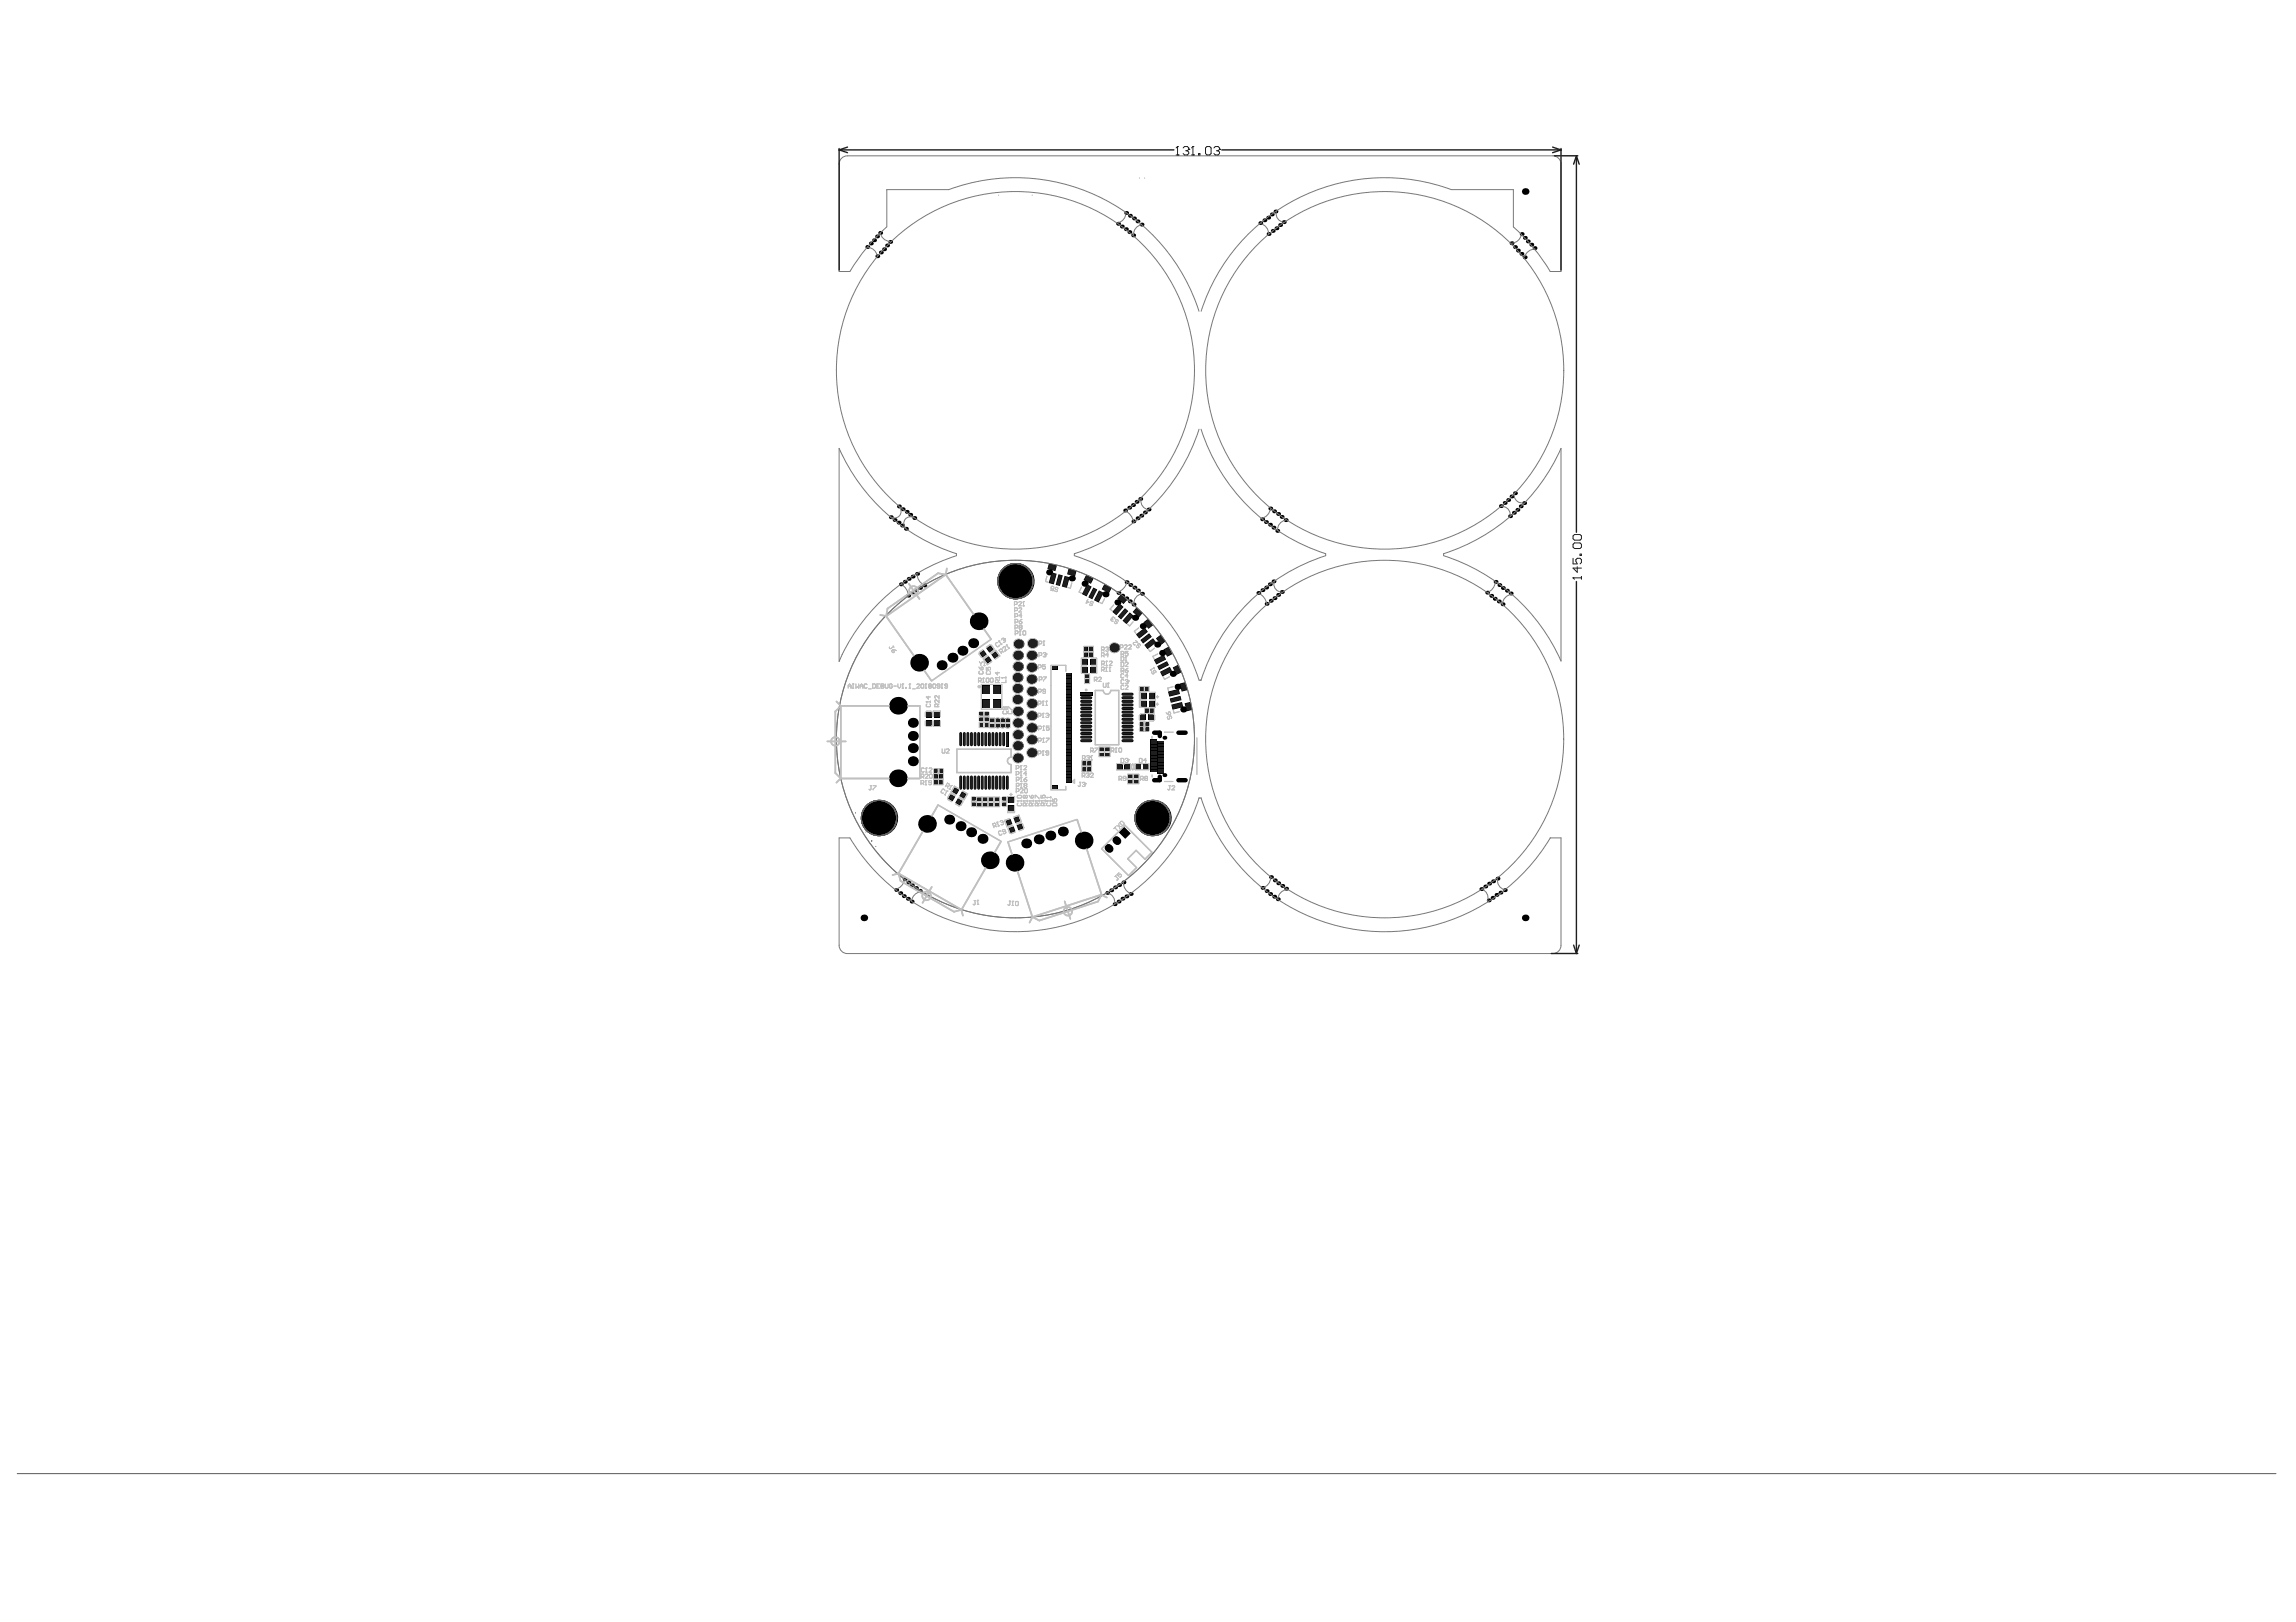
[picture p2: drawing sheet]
<svg xmlns="http://www.w3.org/2000/svg" width="297mm" height="210mm" viewBox="0 0 297 210" stroke-linecap="round" stroke-linejoin="round" font-family="sans-serif">
<g fill="none" stroke="#c0c0c0" stroke-width=".21">
<path d="M113.9 79.6l.8 .1M114.6 79.7l5.9 8.4M117.6 75.6l1.4 1.9M122.4 74.4l-1-.2-6.6 4.6-.2 .9M122.4 74.4l5.8 8.3M122.4 74.4l-7.8 5.3M122.5 73.6l-.1 .8M107 95.9h2.4M108.2 90.8l.6 .6M108.8 91.4l-.7 .7v7.9l.7 .7M108.8 91.4v9.3M108.8 91.4h10.2"/>
<path d="M108.8 100.7l-.6 .6M108.8 100.7h10.2M116.2 113l-.7 .2M116.2 113l.3 1 6.9 4 1-.3M116.2 113l8.2 4.7M120.5 114.8l-1.1 2M121.4 104.2l-5.2 8.8M124.4 117.7l.2 .8M129.5 108.9l-5.1 8.8M130.4 109l3.2 9.7M133.6 118.7l-.4 .7M137.7 116.6l.8 2.3"/>
<path d="M139.4 106.1l3.1 9.7M142.5 115.8l.7 .3M142.5 115.8l-.4 .9-7.6 2.4-.9-.4M142.5 115.8l-8.9 2.9"/>
<circle cx="118.2" cy="76.4" r=".55"/>
<circle cx="108.1" cy="95.9" r=".55"/>
<circle cx="126.7" cy="88.9" r=".1"/>
<circle cx="119.9" cy="115.9" r=".55"/>
<circle cx="138.2" cy="117.9" r=".55"/>
</g>
<g fill="none" stroke="#c0c0c0" stroke-width=".13">
<path d="M131.2 78.2h.3l.1-.2-.1-.1h-.3v.5M131.3 79h.2l.1-.3h-.1h-.2v.5M131.3 79.8h.3l.1-.3-.1-.1h-.3v.6M131.8 78l.1-.1 .2 .1-.3 .4h.3M131.8 78.7h.1h.3l-.4 .5h.4M132.2 79.7h-.4l.3-.3v.6M132.3 78.4h.2M132.4 77.9h.1M132.4 77.9v.5M132.4 77.9l-.1 .1M136.4 76l-.3-.1h-.1v.3h.3l-.1 .3-.3-.1M136.9 76.2l-.3-.2-.1 .1 .1 .2 .2 .1-.1 .2-.3-.2"/>
<path d="M140.8 77.6l-.3 .5 .4-.2-.3-.1M141.4 78l-.2-.2-.1 .1v.2l.2 .2-.1 .1-.2-.2M109.7 89.1v-.4l.2-.2 .2 .2v.4M109.7 88.8h.4M110.3 88.5h.2M110.3 89.1h.2M110.4 88.5v.6M110.7 88.5v.6l.2-.2 .2 .2v-.6M111.3 88.8h.3M111.3 89.1v-.4l.2-.2 .1 .2v.4M112.2 88.6l-.1-.1-.3 .1v.4l.1 .1 .3-.1M112.4 89.1h.3"/>
<path d="M112.9 88.5h.3l.1 .1v.4l-.1 .1h-.3zM113.4 88.8h.2M113.8 88.5h-.4v.6h.4M114 88.8h.1M114 88.5h.3v.1v.2v.2v.1h-.3zM114 88.8h.3M114.5 88.5v.5l.1 .1 .3-.1v-.5M115.4 84.2l.1-.1 .2 .2v.1h-.2zM115.4 88.6l-.1-.1-.2 .1v.4l.2 .1 .1-.3h-.1M115.5 84.1l.5 .1M115.6 83.6l.1 .2M115.6 83.7l-.4 .2h-.1v-.2"/>
<path d="M115.6 88.8h.4M116.2 88.5v.4l.1 .2 .2-.2v-.4M116.7 89.1h.2M116.8 88.5h.1M116.8 88.5v.6M116.8 88.5l-.1 .1M117.2 89v.1zM117.6 89.1h.2M117.7 88.5h.1M117.7 88.5v.6M117.7 88.5l-.1 .1M118.1 89.1h.3"/>
<path d="M118.6 88.6l.1-.1 .3 .1-.4 .5h.4M119.1 88.6l.1-.1 .3 .1v.4l-.1 .1-.3-.1zM119.6 99.5l-.1-.1-.3 .1v.3l.1 .1 .3-.1M119.7 89.1h.2M119.7 93.3v.5l.2 .2h.5l.2-.2v-.5M119.7 92.8v-.6l.2-.2h.5l.2 .2v.6M119.7 99.9h.2M119.8 88.5h.1M119.8 88.5v.6M119.8 88.5l-.1 .1M119.8 99.4h.1M119.8 99.4v.5"/>
<path d="M119.8 99.4l-.1 .1M119.8 90.8h.1M119.8 90.8h.6M119.8 90.8l.1 .1M119.9 91.1l-.1 .1 .1 .3h.4l.1-.1-.1-.3M120.1 90.1v.4l-.3-.3h.6M120.2 99.5l.1-.1 .3 .1-.4 .4h.4M120.2 88.8l-.1-.1 .1-.2 .3 .1-.1 .2M120.2 88.8l-.1 .1 .1 .2 .3-.1-.1-.2M120.2 88.8h.2M120.4 90.7v.2M120.7 88.6l.1-.1 .2 .1v.4v.1l-.3-.1z"/>
<path d="M120.7 93.3v.7h.9v-.7M120.7 92.7v-.7h.9v.7M120.9 99.5h1.1l.1 .3-.1 .2h-1.1l-.1-.4zM121.3 91.5v-.3l-.1-.1-.3 .1v.3h.6M121.4 99.5v.5M121.5 90v.4l-.4-.4-.2 .1 .1 .3M121.5 90.6v.3l-.4-.3h-.2l.1 .3M121.5 91.1l-.2 .2M121.5 99.5v.5M121.6 88.8h-.3l-.1-.1 .1-.2 .3 .1v.4l-.1 .1-.3-.1M121.8 89.1h.1M121.9 88.5h.1"/>
<path d="M121.9 88.5v.6M121.9 88.5l-.1 .1M121.9 96.9v.5l.1 .1 .2-.1v-.5M122.4 97l.1-.1 .3 .1-.4 .5h.4M122.6 88.8h-.3l-.1-.1 .1-.2 .3 .1v.4l-.1 .1-.3-.1M126.6 88.1h.3l.1-.3h-.1h-.3v.5M126.6 86.3l.3 .4M126.7 92.2l.2-.1 .3 .1v1.1l-.1 .1-.4-.1zM126.7 93.5h1.2v.7h-1.2zM126.7 85.6l.2 .3M126.7 92.8h.5M126.7 92.6h.5"/>
<path d="M126.7 86.9l-.1 .1 .1 .2h.4l.1-.1-.1-.2M126.8 88.1l.2 .2M126.9 85.9v.2M126.9 86.4l.2-.1 .1 .3-.3 .1zM127.1 85.6l-.2 .3M127.1 88.3h.2M127.1 84.1l-.4 .3v.2l.3 .5h.2l.5-.3M127.2 87.8h.1M127.2 87.8v.5M127.2 87.8h-.1M127.3 86.1h.1M127.3 93.6v.5"/>
<path d="M127.3 85.6h.1M127.3 85.6v.5M127.3 85.6v.1M127.4 92.2l.2-.1 .3 .1v1.1l-.1 .1-.4-.1zM127.4 92.8h.5M127.4 92.6h.5M127.6 87.8h.1h.2v.4v.1l-.3-.1zM127.6 83.8l.4-.3h.3l.3 .4v.3l-.5 .3M127.6 86.4v.3h.3l-.1-.2 .1-.1h.2v.3M127.7 86.9l-.1 .1 .1 .3h.4v-.1v-.3M127.8 84.9l-.6 .4 .5 .7 .6-.4M128 92.9h.7v1.3h-.7z"/>
<path d="M128.1 87.8h.1h.3v.4l-.1 .1-.3-.1zM128.1 93.6h.5M128.2 84.6l.6-.5 .6 .8-.6 .4M128.8 87.7h.1M128.8 87.7l.1 .1M128.8 87.7h.5M128.8 93l.2-.1 .3 .1v1.1l-.1 .1-.4-.1zM128.8 93.6h.5M128.8 93.5h.5M129.1 87v.3l-.3-.2h.5M129.1 83.2l-.3 .1v.1l.2 .3h.1l.2-.2M129.1 88.3v-.2v-.1l-.3 .1v.2h.5"/>
<path d="M129.2 82.9h.1M129.2 82.9l.4 .5v-.1l-.1 .1M129.2 82.9v.2M129.3 87.6v.2M129.3 88l-.2 .1M129.4 93l.2-.1 .4 .1v1.1l-.2 .1-.4-.1zM129.5 84.4l.2-.1-.1-.3h-.1l-.3 .1 .4 .5M129.5 93.6h.5M129.5 93.5h.5M129.6 87.7h.1M129.6 87.7h.5M129.6 87.7l.1 .1"/>
<path d="M129.6 84.3l.3 .1M129.7 83.9l.1-.1 .2-.1v.6l.3-.2M129.8 92l-.1 .1 .1 .3h.4l.1-.1-.1-.3M129.9 82.8h.1l.1 .2-.3 .1M129.9 82.8l-.1 .1M129.9 82.7h.1M129.9 82.7l-.1-.1-.2 .2M129.9 82.7v.1M130 91.6l-.1-.1-.2 .1 .1 .2 .2-.1M130 91.6l.1-.1 .2 .1-.1 .2-.2-.1M130 91.6v.1M130.1 93l.4-.1 .1 .1v1.1l-.1 .1-.4-.1z"/>
<path d="M130.1 93.5h.5M130.1 93.7h.5M130.1 88v.3h-.5M130.1 87.6v.2M130.2 83.5h.1M130.2 83.5l.3 .4M130.2 83.5v.1M130.4 91.8v-.3l.5 .3M130.5 92l-.1 .1 .1 .3h.3l.1-.1-.1-.3M130.6 83.9l-.2 .1M131.3 80.5h.3l.1-.3h-.1h-.3v.5M131.3 81.3h.3l.1-.3-.1-.1h-.3v.5"/>
<path d="M131.3 82h.3l.1-.3-.1-.1h-.3v.6M131.5 99.4h.2l.1-.2-.1-.1h-.2v.5M131.9 80.4h.2l.1 .2-.3 .1zM131.9 82.2h.2M131.9 81.2v-.1v-.2l.3 .1-.1 .2M131.9 81.2v.1v.1h.3l-.1-.2M131.9 81.2h.2M132 81.6h.1M132 81.6l-.1 .1M132 81.6v.6M132 99.6h.2M132.1 99.8h.1"/>
<path d="M132.1 99.1h.1M132.1 99.8l-.1 .1M132.1 99.1v.5M132.1 99.8v.6M132.1 99.1l-.1 .1M132.2 80.2l-.3 .2M132.3 81.7l.1-.1 .3 .1v.4l-.1 .1-.3-.1zM132.5 99.2v-.1l.3 .1-.3 .4h.3M134.3 92.7h.3l.1-.3-.1-.1h-.3v.6M134.3 91.1h.3l.1-.3-.1-.1h-.3v.6M134.3 97.5h.3l.1-.2-.1-.1h-.3v.5M134.3 86.4h.3l.1-.3-.1-.1h-.3v.6"/>
<path d="M134.4 89.6h.2l.1-.3-.1-.1h-.2v.5M134.4 95.9h.2l.1-.3-.1-.1h-.2v.6M134.4 94.3h.2l.1-.2-.1-.1h-.2v.5M134.4 83.3h.3l.1-.2-.1-.1h-.3v.5M134.4 84.8h.3l.1-.2-.1-.1h-.3v.5M134.4 88h.3l.1-.3-.1-.1h-.3v.5M134.9 97.7h.1M134.9 92.9h.1M134.9 91.3h.1M134.9 96.1h.2M134.9 94.5h.2M134.9 97.2h.1"/>
<path d="M134.9 92.3h.1M134.9 90.7h.1M134.9 97.2v.1M134.9 90.7v.6M134.9 92.3v.6M134.9 97.2v.5M134.9 92.3v.1M134.9 90.7v.1M135 84.6l.2-.1 .1 .1M135 83.5h.1M135 95.5h.1M135 87.6h.3l-.3 .5"/>
<path d="M135 95.5v.6M135 95.5l-.1 .1M135 94h.1M135 94v.5M135 94l-.1 .1M135 83h.1M135 83v.1M135 83v.5M135.1 84.7h.1M135.2 84.7l.1 .1-.1 .2-.2-.1M135.2 86h-.3v.3l.2-.1 .1 .1v.3l-.3-.1M135.3 89.5h-.3l-.1-.1 .1-.2 .3 .1v.3l-.1 .1-.3-.1"/>
<path d="M135.3 92.4l.3-.1 .1 .2M135.3 91.3h.2M135.3 84.6h.1M135.3 84.6l-.1 .1M135.3 95.5h.4l-.4 .6M135.4 90.7h.1M135.4 90.7v.6M135.4 90.7l-.1 .1M135.5 92.6h.1M135.6 92.6l.1 .1-.1 .2-.3-.1M135.7 92.5h.1M135.7 97.4h-.3h-.1l.1-.2 .3 .1v.3l-.1 .1-.3-.1"/>
<path d="M135.7 92.5l-.1 .1M135.7 94h-.3v.2l.2-.1 .1 .3-.1 .1-.2-.1M140 98.5h1.2v.6h-1.2zM140 99.2h1.2v.7h-1.2zM140 98.1h.3l.1-.2-.1-.1h-.3v.5M140.2 98.1l.2 .2M140.2 83.6h1.3v.7h-1.3zM140.2 84.4h1.3v.7h-1.3zM140.3 87.2h.7v1.3h-.7zM140.6 97.9l.3-.1v.2M140.6 98.5v.5M140.6 99.3v.5"/>
<path d="M140.6 86.2h-.7v.9h.7M140.6 85.2h-.7v.9h.7M140.8 98.1h.1M140.8 83.7v.5M140.8 84.5v.5M140.9 98.1v.2l-.3-.1M140.9 87.8h-.5M140.9 98h.1M140.9 98v.1M141.1 97.2h.3l.1-.3-.1-.1h-.3v.6M141.1 98.3h.2M141.2 86.2h.7v.9h-.7"/>
<path d="M141.2 85.2h.7v.9h-.7M141.2 97.8h.1M141.2 97.8v.5M141.2 97.8l-.1 .1M141.3 97.2l.2 .2M141.6 88h.2l.1-.3-.1-.1h-.2v.6M141.6 96.8h.4l-.4 .6M141.8 88l.1 .2M142.1 87.7l.1-.1 .3 .1-.4 .5h.4M142.2 96.7h.6v1.2h-.6zM142.3 97.3h.5M142.5 84.1h.3l.1-.3-.1-.1h-.3v.6"/>
<path d="M142.5 84.8h.3l.1-.2-.1-.1h-.3v.5M142.5 86.7h.3l.1-.3-.1-.1h-.3v.6M142.5 85.9h.3l.1-.2-.1-.1h-.3v.5M142.7 86.7l.2 .2M142.7 84.8l.2 .2M142.7 84.1l.2 .2M142.7 85.9l.2 .2M142.7 88.4v.5h.1h.3v-.5M143 96.7h.6v1.2h-.6zM143 83.8l.3-.1 .1 .2M143 86.9h.2M143 97.3h.5"/>
<path d="M143.1 86.1h.1M143.1 86.3h.1M143.1 86.3v.6M143.1 86.3l-.1 .1M143.2 85.6h.1M143.2 85.6l-.1 .1M143.2 85.6v.5M143.2 84h.1M143.3 88.9h.2M143.3 84l.1 .1-.1 .2-.3-.1M143.4 88.4h.1M143.4 88.4v.5"/>
<path d="M143.4 88.4l-.1 .1M143.4 83.9h.1M143.4 84.7h-.4l.3-.2v.5M143.4 83.9l-.1 .1M143.5 86.9h.2M143.5 85.7l.1-.1 .3 .1-.4 .4h.4M143.6 86.3h.1M143.6 86.3v.6M143.6 86.3l-.1 .1M143.8 97.2h.2l.1-.3-.1-.1h-.2v.5M143.8 80.1h.1M143.8 80.1l-.1 .2 .3 .1"/>
<path d="M143.9 80.1h.1M143.9 80.1v-.2h.2l.1 .2M143.9 80.1h-.1M143.9 97.2l.2 .1M144.3 97.3h.2M144.4 96.8h.1M144.4 96.8l-.1 .1M144.4 96.8v.5M144.7 80.4l-.2-.2-.2 .1 .2 .2v.2h-.2l-.1-.2M144.7 96.9l.1-.1 .3 .1v.3l-.1 .1-.3-.1zM144.9 83.8h.3l.1-.3-.1-.1h-.3v.6M145 98.1h.3l.1 .1v.4l-.1 .1h-.3z"/>
<path d="M145 84.7h.3l.1-.3-.1-.1h-.3v.5M145 85h.3l.1 .1v.3l-.1 .1h-.3zM145 86.8h.3l.1-.2-.1-.1h-.3v.5M145 85.7h.3l.1 .1v.4l-.1 .1h-.3zM145.2 84.7l.2 .1M145.2 86.8l.2 .2M145.4 87.3l-.1-.1-.3 .1v.3l.1 .1 .3-.1M145.4 88h-.1h-.3v.4l.1 .1 .3-.1M145.4 88.8l-.1-.1-.3 .1v.3l.1 .1 .3-.1M145.5 83.5l.1-.1 .2 .1-.3 .5h.3M145.6 98.2l.2-.1 .1 .2M145.6 88.8l.1-.1 .2 .1-.3 .4h.3"/>
<path d="M145.6 85.8l.1-.1 .2 .1-.3 .5h.3M145.6 86.7h.2l.1 .2-.2 .1zM145.6 88h.2l.1 .1M145.6 85.5h.2M145.7 85h.1M145.7 85v.5M145.7 85l-.1 .1M145.8 98.4h.1M145.8 88.2h.1M145.8 98.4l.1 .1-.1 .2-.2-.1M145.8 88.2l.1 .1-.1 .2-.2-.1M145.9 87.5h-.3l.2-.3v.5"/>
<path d="M145.9 98.3h.1M145.9 98.3l-.1 .1M145.9 88.1h.1M145.9 84.3h-.3v.3l.2-.1 .1 .1-.1 .2-.2-.1M145.9 86.5l-.3 .2M145.9 88.1l-.1 .1M146 83.5l.1-.1 .3 .1-.4 .5h.4M146.5 98.9h.1M146.5 99.6h.1M146.6 98.8v.2M146.6 99.5v.2M146.9 82.9l.3 .2-.6 .1v.1l.3 .2"/>
<path d="M147.4 98.1h.3l.1 .1v.4l-.1 .1h-.3zM147.4 88.8h1.2v.7h-1.2zM147.5 94.1h1.1l.1 .4-.1 .1h-1.1l-.1-.3zM147.5 93.4h1.1l.1 .4-.1 .2h-1.1l-.1-.4zM147.5 83.6l-.1-.3-.2 .1 .1 .2v.2l-.3-.1v-.1M147.6 89.6v.9M147.6 90.6v.9M148 93.5v.5M148 94.1v.5M148 88.9v.5M148.1 91.6h1.2v.7h-1.2zM148.1 92.4h-.5l-.2 .2v.5l.2 .2h.5"/>
<path d="M148.1 93.5v.5M148.1 94.1v.5M148.3 98.4h-.4l.3-.3v.6M148.3 90.6h-.9v.9h.9M148.3 89.6h-.9v.9h.9M148.7 92.4h.5l.2 .2v.5l-.2 .2h-.5M148.7 91.7v.5M148.8 90.6h.7v.9h-.7M148.8 89.6h.7v.9h-.7M148.8 86.7h.1M149 86.9l.1 .3h.2l-.1-.3 .2-.2 .1 .1v.3M149.3 86.4l.1 .1"/>
<path d="M149.3 86.4l-.5 .3M150.9 92.2l.3 .3M151.1 92.7l-.1 .1 .2 .3 .1-.2v-.2h.2v.3M151.2 92.1l.2 .1v.3h-.2l-.1-.3zM112.6 101.7h.2M112.7 101.7v.4l-.1 .1-.2-.1M113 101.7h.3l-.3 .5M119.1 101.4h.3l.1-.3-.1-.1h-.3v.5M119.2 100.5h.2l.1-.2-.1-.1h-.2v.5M119.3 101.4l.2 .1M119.3 100.5l.2 .2M119.7 101.5h.2"/>
<path d="M119.7 100.3l.1-.1 .3 .1-.4 .4h.4M119.8 101h.1M119.8 101l-.1 .1M119.8 101v.5M120.3 100.3v-.1l.3 .1v.3l-.1 .1-.2-.1zM120.5 101.3h-.3l-.1-.1 .1-.2 .3 .1v.4h-.1h-.3M120.8 100.9h1.2v.6h-1.2zM120.8 100.1h1.2v.7h-1.2zM121.4 101v.5M121.4 100.2v.5M122.2 102.8l.1 .1M122.2 102.3v-.1l-.3-.1-.2 .3 .2 .3 .2-.1"/>
<path d="M122.4 101.6l.2 .2 .2-.2v-.1l-.2-.2-.3 .5M122.5 102.4h.1M122.5 102.4l-.3 .4M122.5 102.4h-.1M122.5 101.7l.1 .3M122.8 102.1l.1 .1M123.1 101.6h.1M123.1 101.6l-.1 .1M123.1 101.6l-.3 .5M123.6 103l-.5-.3-.2 .1-.3 .4 .1 .3 .4 .3M124 103.2l.5 .3 .1 .3-.3 .4-.2 .1-.5-.3M124.1 102.1l-.6-.4-.5 .8 .6 .4"/>
<path d="M124.6 102.4l.6 .3-.5 .8-.6-.4M125.7 103.2l.4-.1 .1 .1v1.1l-.1 .1-.4-.1zM125.7 103.7h.5M125.7 103.8h.5M126.2 116.5h-.2h.1l.1 .5-.2 .1-.1-.1M126.4 103.2h.6v1.2h-.6zM126.4 103.8h.5M126.5 116.5h.1M126.5 116.5v.5h.1l-.2 .1M126.5 116.5l-.1 .1M127.1 103.2h.7v1.2h-.7zM127.2 103.8h.5"/>
<path d="M127.9 103.2h.6v1.2h-.6zM128 103.8h.4M128.5 106.9h.3v-.3l-.1-.1-.3 .1 .2 .5M128.7 103.2h.6v1.2h-.6zM128.7 106.9l.2 .1M128.8 103.8h.4M129 106.4h.1M129 106.4v.1M129 106.4l.2 .5M129.3 106.9h-.2M129.5 107.6l-.1-.1-.2 .2 .1 .3 .1 .1 .2-.2M129.7 103.2l.3-.1 .2 .1v1.1l-.2 .1-.3-.1z"/>
<path d="M129.7 106.4l.1 .2v.1h-.3M129.7 106.4l-.1 .1M129.7 103.7h.5M129.7 103.8h.5M129.7 106.3h.1M129.7 106.3l-.1-.1-.2 .2M129.7 106.3v.1M130.1 107.6l-.3 .1-.1-.2v-.1h.3l.1 .3v.1l-.3 .1M130.4 103.8v-.7h.9v.7M130.4 104.3v.9h.9v-.9M130.4 105h.9M130.6 105.9l-.6 .3 .3 .8 .6-.2"/>
<path d="M130.8 116.6h-.2h.1v.5l-.1 .1-.2-.1M130.9 117.2h.2M131 116.6h.1M131 116.6v.6M131 116.6l-.1 .1M131 106.9l-.5 .1-.1 .3 .2 .5 .2 .1 .5-.2M131.1 105.7l.7-.2 .3 .8-.6 .3M131.4 116.7h.3v.4l-.1 .1-.2-.1zM131.5 100.2h.2l.1-.3-.1-.1h-.2v.6M131.5 102.4h.2l.1-.3h-.1h-.2v.5M131.5 101h.3v-.3v-.1h-.3v.5M131.5 101.7h.3v-.2v-.1h-.3v.5"/>
<path d="M131.5 106.7l.6-.2 .2 .1 .2 .5-.1 .2-.5 .2M131.6 103.6h.1M131.6 103.6h.6M131.6 103l.1-.1h.4l.1 .3-.1 .1h-.4zM131.6 103.6l.1 .1M131.7 103.9l-.1 .1 .1 .3h.4l.1-.1-.1-.3M132 100.4h.2M132 102.1h.1h.3l-.4 .5h.4M132 101.9h.2M132 101.1h.2M132.1 101.4h.1M132.1 100.6h.1"/>
<path d="M132.1 100.6v.5M132.1 101.4v.5M132.1 101.4l-.1 .1M132.1 100.6l-.1 .1M132.2 103.6v.1M132.4 103.6h.1M132.4 103.6h.5M132.4 103.6l.1 .1M132.5 100.9h.3v.1l-.2 .1zM132.6 102.1h.3v.4l-.1 .1-.2-.1zM132.6 101.6l-.1 .1 .1 .2 .2-.1v-.2M132.6 101.6l-.1-.1 .1-.1 .2 .1v.1"/>
<path d="M132.6 101.6h.2M132.6 103l-.1-.1-.1 .1 .1 .3 .1-.1M132.6 103l.1-.1 .2 .1-.1 .3-.2-.1M132.6 103v.2M132.7 104.3v-.3l-.1-.1-.2 .1v.3h.5M132.8 100.1h-.3l.2-.3v.6M132.8 100.6l-.3 .3M132.9 103.9l-.2 .2M132.9 103.6v.1M133.1 103.6h.1M133.1 103.6h.6M133.1 103.6l.1 .1"/>
<path d="M133.1 102.9l.3 .4M133.4 103l.2-.1 .1 .3-.3 .1zM133.5 104.3v-.3l-.1-.1-.3 .1v.3h.6M133.7 103.9l-.2 .2M133.7 103.6v.1M133.9 103.6h.1M133.9 103.6h.6M133.9 103.3v-.4l.6 .4M133.9 103.6l.1 .1M134.3 104.3v-.3l-.1-.1-.3 .1v.3h.6M134.5 103.6v.1M134.5 103.9l-.2 .2"/>
<path d="M134.7 103.6h.1M134.7 102.9v.4h.3l-.1-.2 .1-.2 .2 .1-.1 .3M134.7 103.6l.1 .1M134.7 103.6h.5M135 104.3v-.3v-.1l-.3 .1v.3h.5M135.2 103.5v.2M135.2 103.9l-.2 .2M135.4 103.6h.1M135.4 103.2h.1M135.4 103.6h.5M135.4 103.2l.1 .1M135.4 103.6l.1 .1"/>
<path d="M135.4 103.2h.5M135.5 103.9l-.1 .1 .1 .3h.4v-.1v-.3M135.9 103.1v.2M135.9 103.6v.1M136.2 104l.1-.1h.3l.1 .1v.3h-.5zM136.2 103.4v.3h.2v-.1v-.2l.3 .1-.1 .2M139.7 101.2h.1M139.7 101.2v.5v.1l-.2-.1M140 100.4h.3l.1-.3-.1-.1h-.3v.6M140 101.3l.3-.1 .1 .2M140.2 100.4l.2 .2M140.2 101.5h.1"/>
<path d="M140.3 101.5l.1 .1-.1 .2-.3-.1M140.4 101.4h.1M140.4 101.4l-.1 .1M140.5 100.1l.3-.1 .1 .2M140.7 100.3h.1M140.8 100.3l.1 .1-.1 .2-.3-.1M140.9 100.2h.1M140.9 100.2l-.1 .1M141.1 100.1l.1-.1 .3 .1-.4 .5h.4M144.2 107.1l.4 .4M144.3 113.4l.3 .3v.1l-.2 .1M144.3 107l-.2 .2"/>
<path d="M144.4 113.3l-.1 .1M144.5 106.9l.6 .1M144.7 106.6l.2 .6M144.8 100.8h.2l.1-.2-.1-.1h-.2v.5M144.8 112.9l-.3 .3 .2 .2 .1-.3 .3 .2-.1 .2h-.2M144.9 106.5l.2-.2h.1l.2 .2v.2l-.2 .2zM144.9 100.8l.2 .2M145.7 100.7h-.3l-.1-.1 .1-.1 .3 .1v.3l-.1 .1-.3-.1M145.9 100.2h.7v1.2h-.7zM146 100.8h.5M146.7 100.2h.6v1.2h-.6zM146.8 100.8h.4"/>
<path d="M147.6 100.8h.2l.1-.2-.1-.1h-.2v.5M147.7 100.8l.2 .2M148.2 100.7l-.1 .1 .1 .2 .3-.1-.1-.2M148.2 100.7l-.1-.1 .1-.1 .3 .1-.1 .1M148.2 100.7h.2M151.2 101.7h.2M151.3 101.7v.4l-.1 .1-.1-.1M151.6 101.8l.1-.1 .3 .1-.4 .4h.4"/>
<circle cx="131.6" cy="90.5" r=".64"/>
<circle cx="131.6" cy="87.7" r=".64"/>
<circle cx="131.6" cy="89.1" r=".64"/>
<circle cx="131.7" cy="98.1" r=".64"/>
<circle cx="131.7" cy="92.1" r=".64"/>
<circle cx="131.7" cy="95.1" r=".64"/>
<circle cx="131.7" cy="93.6" r=".64"/>
<circle cx="131.7" cy="96.5" r=".64"/>
<circle cx="131.7" cy="86.3" r=".64"/>
<circle cx="131.7" cy="84.8" r=".64"/>
<circle cx="131.8" cy="83.3" r=".64"/>
<circle cx="133.4" cy="87.9" r=".64"/>
<circle cx="133.5" cy="86.4" r=".64"/>
<circle cx="133.5" cy="84.8" r=".64"/>
<circle cx="133.5" cy="91" r=".64"/>
<circle cx="133.5" cy="89.5" r=".64"/>
<circle cx="133.5" cy="94.2" r=".64"/>
<circle cx="133.5" cy="97.4" r=".64"/>
<circle cx="133.5" cy="92.6" r=".64"/>
<circle cx="133.5" cy="95.7" r=".64"/>
<circle cx="133.6" cy="83.3" r=".64"/>
<circle cx="144.1" cy="83.8" r=".64"/>
</g>
<g fill="none" stroke="#c0c0c0" stroke-width=".14">
<path d="M135.4 74.6l-.1 .7h.3M138.7 75.4l-.2 .7-.4-.1M139.9 76l-.3 .6 .3 .2M142.9 77.5l-.3 .6-.3-.1M144.1 78.3l-.5 .5 .3 .2M127 88.6h2.6v3.2h-2.6zM137.9 86.9v-.8h-1.9v16.1h1.9v-.4M144.5 98.9h1.7v.7h-1.7zM146.2 98.9l.2 .1v.4l-.2 .2M146.6 80.5l-.5 .5-.2-.2M146.7 99l.2-.1v.7l-.2-.2zM146.9 98.9h1.7v.7h-1.7"/>
<path d="M147.3 81.3l-.5 .4 .2 .3M149 95.3v.3M149.4 83.9l-.6 .4-.2-.3M149.6 91.1h.3M149.6 90.2h.3M149.7 91v.3M149.7 90v.3M149.8 84.6l-.7 .3 .2 .4M150.6 94.8h1.2M151.3 87.6l-.6 .3-.2-.3M151.8 88.9l-.7 .1 .1 .4M151.8 91.9l.1 .4 .7-.2"/>
<path d="M154.8 95.5v4.7M130.6 102.8h.4M130.8 102.7v.3M139 101.4l-.2-.3 .2-.2v.5M149.1 100.3v.3M150.6 101.1h1.1"/>
</g>
<g fill="none" stroke="#c0c0c0" stroke-width=".18">
<path d="M119 91.3v9.4M123.8 97h7v1a.48 .48 0 0 0-.5 .5 .48 .48 0 0 0 .5 .4v1.1h-7zM128.2 82.7l-7.7 5.4M141.7 89.4h1a.48 .48 0 0 0 .5 .4 .48 .48 0 0 0 .5-.4h1v7h-3zM121.4 104.2l8.1 4.7M139.3 106.1l-8.9 2.9M149 110.3l-3.5-3.5-3 3 3.5 3.5M149 110.3l-.9 .9-1.1-1.1-1.1 1 1.1 1.2-1 1"/>
<circle cx="140.5" cy="89.3" r=".07"/>
</g>
<g fill="#000">
<circle cx="112.2" cy="32" r=".25"/>
<circle cx="112.7" cy="31.5" r=".25"/>
<circle cx="113.1" cy="31.1" r=".25"/>
<circle cx="113.5" cy="30.6" r=".25"/>
<circle cx="113.5" cy="33.2" r=".25"/>
<circle cx="113.9" cy="30.1" r=".25"/>
<circle cx="114" cy="32.7" r=".25"/>
<circle cx="114.4" cy="32.3" r=".25"/>
<circle cx="114.8" cy="31.8" r=".25"/>
<circle cx="115.2" cy="31.3" r=".25"/>
<circle cx="144.6" cy="29" r=".25"/>
<circle cx="145.1" cy="29.3" r=".25"/>
<circle cx="145.7" cy="29.7" r=".25"/>
<circle cx="145.7" cy="27.6" r=".25"/>
<circle cx="146.1" cy="30" r=".25"/>
<circle cx="146.2" cy="27.9" r=".25"/>
<circle cx="146.6" cy="30.5" r=".25"/>
<circle cx="146.7" cy="28.3" r=".25"/>
<circle cx="147.2" cy="28.6" r=".25"/>
<circle cx="147.7" cy="29.1" r=".25"/>
<circle cx="163.1" cy="28.9" r=".25"/>
<circle cx="163.6" cy="28.5" r=".25"/>
<circle cx="164.1" cy="28.2" r=".25"/>
<circle cx="164.1" cy="30.3" r=".25"/>
<circle cx="164.5" cy="27.7" r=".25"/>
<circle cx="164.7" cy="29.9" r=".25"/>
<circle cx="165" cy="27.4" r=".25"/>
<circle cx="165.1" cy="29.5" r=".25"/>
<circle cx="165.6" cy="29.1" r=".25"/>
<circle cx="166.1" cy="28.7" r=".25"/>
<circle cx="195.6" cy="31.5" r=".25"/>
<circle cx="196" cy="32" r=".25"/>
<circle cx="196.4" cy="32.4" r=".25"/>
<circle cx="196.8" cy="32.9" r=".25"/>
<circle cx="196.9" cy="30.3" r=".25"/>
<circle cx="197.3" cy="33.3" r=".25"/>
<circle cx="197.3" cy="30.8" r=".25"/>
<circle cx="197.3" cy="24.8" r=".43"/>
<circle cx="197.7" cy="31.2" r=".25"/>
<circle cx="198.1" cy="31.7" r=".25"/>
<circle cx="198.5" cy="32.1" r=".25"/>
<circle cx="115.2" cy="66.9" r=".25"/>
<circle cx="115.7" cy="67.3" r=".25"/>
<circle cx="116.3" cy="67.6" r=".25"/>
<circle cx="116.3" cy="65.5" r=".25"/>
<circle cx="116.6" cy="75.6" r=".25"/>
<circle cx="116.7" cy="68" r=".25"/>
<circle cx="116.8" cy="65.9" r=".25"/>
<circle cx="117.1" cy="75.3" r=".25"/>
<circle cx="117.2" cy="68.4" r=".25"/>
<circle cx="117.3" cy="66.2" r=".25"/>
<circle cx="117.5" cy="77.1" r=".25"/>
<circle cx="117.6" cy="74.9" r=".25"/>
<circle cx="117.8" cy="66.6" r=".25"/>
<circle cx="118" cy="76.7" r=".25"/>
<circle cx="118.1" cy="74.6" r=".25"/>
<circle cx="118.3" cy="67" r=".25"/>
<circle cx="118.5" cy="76.4" r=".25"/>
<circle cx="118.6" cy="74.3" r=".25"/>
<circle cx="119" cy="76.1" r=".25"/>
<circle cx="119.6" cy="75.8" r=".25"/>
<circle cx="131.4" cy="75.2" r="2.35"/>
<circle cx="135.7" cy="74.1" r=".39"/>
<circle cx="135.7" cy="74.1" r=".32"/>
<circle cx="138.7" cy="74.8" r=".32"/>
<circle cx="138.7" cy="74.8" r=".39"/>
<circle cx="140.3" cy="75.5" r=".39"/>
<circle cx="140.3" cy="75.5" r=".32"/>
<circle cx="143" cy="76.9" r=".39"/>
<circle cx="143" cy="76.9" r=".32"/>
<circle cx="144.6" cy="78" r=".39"/>
<circle cx="144.6" cy="78" r=".32"/>
<circle cx="144.7" cy="76.7" r=".25"/>
<circle cx="145.2" cy="77.1" r=".25"/>
<circle cx="145.6" cy="66.1" r=".25"/>
<circle cx="145.7" cy="77.4" r=".25"/>
<circle cx="145.8" cy="75.3" r=".25"/>
<circle cx="146.1" cy="65.7" r=".25"/>
<circle cx="146.2" cy="77.8" r=".25"/>
<circle cx="146.2" cy="75.7" r=".25"/>
<circle cx="146.6" cy="65.4" r=".25"/>
<circle cx="146.6" cy="67.5" r=".25"/>
<circle cx="146.7" cy="78.2" r=".25"/>
<circle cx="146.8" cy="76" r=".25"/>
<circle cx="146.9" cy="79.9" r=".32"/>
<circle cx="146.9" cy="79.9" r=".39"/>
<circle cx="147" cy="64.9" r=".25"/>
<circle cx="147.2" cy="67.1" r=".25"/>
<circle cx="147.2" cy="76.4" r=".25"/>
<circle cx="147.5" cy="64.6" r=".25"/>
<circle cx="147.7" cy="66.7" r=".25"/>
<circle cx="147.7" cy="76.8" r=".25"/>
<circle cx="148.1" cy="66.3" r=".25"/>
<circle cx="148.6" cy="65.9" r=".25"/>
<circle cx="162.8" cy="76.7" r=".25"/>
<circle cx="163.3" cy="67.2" r=".25"/>
<circle cx="163.3" cy="76.4" r=".25"/>
<circle cx="163.8" cy="67.6" r=".25"/>
<circle cx="163.8" cy="76" r=".25"/>
<circle cx="163.9" cy="78.1" r=".25"/>
<circle cx="164.3" cy="75.6" r=".25"/>
<circle cx="164.3" cy="67.9" r=".25"/>
<circle cx="164.3" cy="65.8" r=".25"/>
<circle cx="164.4" cy="77.7" r=".25"/>
<circle cx="164.8" cy="68.3" r=".25"/>
<circle cx="164.8" cy="75.2" r=".25"/>
<circle cx="164.8" cy="66.2" r=".25"/>
<circle cx="164.9" cy="77.4" r=".25"/>
<circle cx="165.2" cy="68.7" r=".25"/>
<circle cx="165.4" cy="66.5" r=".25"/>
<circle cx="165.4" cy="77" r=".25"/>
<circle cx="165.8" cy="66.9" r=".25"/>
<circle cx="165.8" cy="76.6" r=".25"/>
<circle cx="166.3" cy="67.3" r=".25"/>
<circle cx="192.4" cy="76.7" r=".25"/>
<circle cx="192.9" cy="77.1" r=".25"/>
<circle cx="193.4" cy="77.5" r=".25"/>
<circle cx="193.5" cy="75.3" r=".25"/>
<circle cx="193.9" cy="77.8" r=".25"/>
<circle cx="194" cy="75.7" r=".25"/>
<circle cx="194.2" cy="65.5" r=".25"/>
<circle cx="194.4" cy="78.2" r=".25"/>
<circle cx="194.4" cy="76.1" r=".25"/>
<circle cx="194.7" cy="65.1" r=".25"/>
<circle cx="195" cy="76.4" r=".25"/>
<circle cx="195.1" cy="64.7" r=".25"/>
<circle cx="195.4" cy="66.8" r=".25"/>
<circle cx="195.4" cy="76.8" r=".25"/>
<circle cx="195.6" cy="64.2" r=".25"/>
<circle cx="195.9" cy="66.4" r=".25"/>
<circle cx="196" cy="63.8" r=".25"/>
<circle cx="196.3" cy="66" r=".25"/>
<circle cx="196.7" cy="65.5" r=".25"/>
<circle cx="197.2" cy="65.1" r=".25"/>
<circle cx="116.2" cy="91.3" r="1.07"/>
<circle cx="116.2" cy="91.3" r="1.14"/>
<circle cx="118.1" cy="95.2" r=".64"/>
<circle cx="118.1" cy="93.5" r=".64"/>
<circle cx="118.1" cy="96.8" r=".64"/>
<circle cx="118.1" cy="93.5" r=".57"/>
<circle cx="118.1" cy="96.8" r=".57"/>
<circle cx="118.1" cy="98.5" r=".64"/>
<circle cx="118.1" cy="98.5" r=".57"/>
<circle cx="118.1" cy="95.2" r=".57"/>
<circle cx="118.9" cy="85.8" r="1.14"/>
<circle cx="118.9" cy="85.8" r="1.07"/>
<circle cx="121.8" cy="86.1" r=".57"/>
<circle cx="121.8" cy="86.1" r=".64"/>
<circle cx="123.2" cy="85.1" r=".57"/>
<circle cx="123.2" cy="85.1" r=".64"/>
<circle cx="124.5" cy="84.2" r=".57"/>
<circle cx="124.5" cy="84.2" r=".64"/>
<circle cx="125.9" cy="83.2" r=".64"/>
<circle cx="125.9" cy="83.2" r=".57"/>
<circle cx="126.6" cy="80.4" r="1.14"/>
<circle cx="126.6" cy="80.4" r="1.07"/>
<circle cx="131.6" cy="90.5" r=".64"/>
<circle cx="131.6" cy="89.1" r=".64"/>
<circle cx="131.6" cy="87.7" r=".64"/>
<circle cx="131.7" cy="98.1" r=".64"/>
<circle cx="131.7" cy="93.6" r=".64"/>
<circle cx="131.7" cy="95.1" r=".64"/>
<circle cx="131.7" cy="96.5" r=".64"/>
<circle cx="131.7" cy="92.1" r=".64"/>
<circle cx="131.7" cy="86.3" r=".64"/>
<circle cx="131.7" cy="84.8" r=".64"/>
<circle cx="131.8" cy="83.3" r=".64"/>
<circle cx="133.4" cy="87.9" r=".64"/>
<circle cx="133.5" cy="84.8" r=".64"/>
<circle cx="133.5" cy="86.4" r=".64"/>
<circle cx="133.5" cy="95.7" r=".64"/>
<circle cx="133.5" cy="92.6" r=".64"/>
<circle cx="133.5" cy="97.4" r=".64"/>
<circle cx="133.5" cy="94.2" r=".64"/>
<circle cx="133.5" cy="91" r=".64"/>
<circle cx="133.5" cy="89.5" r=".64"/>
<circle cx="133.6" cy="83.3" r=".64"/>
<circle cx="144.1" cy="83.8" r=".64"/>
<circle cx="147.8" cy="81" r=".32"/>
<circle cx="147.8" cy="81" r=".39"/>
<circle cx="149.7" cy="83.4" r=".39"/>
<circle cx="149.7" cy="83.4" r=".32"/>
<circle cx="150.4" cy="84.5" r=".32"/>
<circle cx="150.4" cy="84.5" r=".39"/>
<circle cx="150.6" cy="95.5" r=".25"/>
<circle cx="150.6" cy="95.5" r=".18"/>
<circle cx="151.7" cy="87.2" r=".32"/>
<circle cx="151.7" cy="87.2" r=".39"/>
<circle cx="152.4" cy="88.9" r=".39"/>
<circle cx="152.4" cy="88.9" r=".32"/>
<circle cx="153.1" cy="91.8" r=".32"/>
<circle cx="153.1" cy="91.8" r=".39"/>
<circle cx="111.8" cy="118.8" r=".43"/>
<circle cx="113.7" cy="105.9" r="2.35"/>
<circle cx="116" cy="115.2" r=".25"/>
<circle cx="116.2" cy="100.7" r="1.14"/>
<circle cx="116.2" cy="100.7" r="1.07"/>
<circle cx="116.5" cy="115.6" r=".25"/>
<circle cx="116.9" cy="116" r=".25"/>
<circle cx="117" cy="113.8" r=".25"/>
<circle cx="117.5" cy="116.3" r=".25"/>
<circle cx="117.5" cy="114.2" r=".25"/>
<circle cx="117.9" cy="116.7" r=".25"/>
<circle cx="118" cy="114.6" r=".25"/>
<circle cx="118.5" cy="114.9" r=".25"/>
<circle cx="119" cy="115.3" r=".25"/>
<circle cx="119.9" cy="106.6" r="1.14"/>
<circle cx="119.9" cy="106.6" r="1.07"/>
<circle cx="122.8" cy="106.1" r=".64"/>
<circle cx="122.8" cy="106.1" r=".57"/>
<circle cx="124.3" cy="106.9" r=".64"/>
<circle cx="124.3" cy="106.9" r=".57"/>
<circle cx="125.6" cy="107.7" r=".57"/>
<circle cx="125.6" cy="107.7" r=".64"/>
<circle cx="127.1" cy="108.6" r=".64"/>
<circle cx="127.1" cy="108.6" r=".57"/>
<circle cx="128.1" cy="111.3" r="1.14"/>
<circle cx="128.1" cy="111.3" r="1.07"/>
<circle cx="131.3" cy="111.7" r="1.07"/>
<circle cx="131.3" cy="111.7" r="1.14"/>
<circle cx="132.8" cy="109.1" r=".57"/>
<circle cx="132.8" cy="109.1" r=".64"/>
<circle cx="134.4" cy="108.6" r=".64"/>
<circle cx="134.4" cy="108.6" r=".57"/>
<circle cx="135.9" cy="108.1" r=".64"/>
<circle cx="135.9" cy="108.1" r=".57"/>
<circle cx="137.5" cy="107.6" r=".64"/>
<circle cx="137.5" cy="107.6" r=".57"/>
<circle cx="140.2" cy="108.8" r="1.07"/>
<circle cx="140.2" cy="108.8" r="1.14"/>
<circle cx="143.3" cy="115.5" r=".25"/>
<circle cx="143.8" cy="115.2" r=".25"/>
<circle cx="144.2" cy="117" r=".25"/>
<circle cx="144.3" cy="114.8" r=".25"/>
<circle cx="144.7" cy="116.7" r=".25"/>
<circle cx="144.8" cy="114.5" r=".25"/>
<circle cx="145.2" cy="116.3" r=".25"/>
<circle cx="145.3" cy="114.2" r=".25"/>
<circle cx="145.7" cy="116" r=".25"/>
<circle cx="146.3" cy="115.7" r=".25"/>
<circle cx="149.1" cy="105.9" r="2.35"/>
<circle cx="150.6" cy="100.3" r=".18"/>
<circle cx="150.6" cy="100.3" r=".25"/>
<circle cx="163.3" cy="114.9" r=".25"/>
<circle cx="163.9" cy="115.3" r=".25"/>
<circle cx="164.3" cy="115.7" r=".25"/>
<circle cx="164.4" cy="113.5" r=".25"/>
<circle cx="164.8" cy="116" r=".25"/>
<circle cx="164.9" cy="113.9" r=".25"/>
<circle cx="165.3" cy="116.4" r=".25"/>
<circle cx="165.4" cy="114.3" r=".25"/>
<circle cx="165.9" cy="114.7" r=".25"/>
<circle cx="166.4" cy="115" r=".25"/>
<circle cx="191.6" cy="115.1" r=".25"/>
<circle cx="192.2" cy="114.7" r=".25"/>
<circle cx="192.6" cy="116.5" r=".25"/>
<circle cx="192.7" cy="114.3" r=".25"/>
<circle cx="193.1" cy="116.2" r=".25"/>
<circle cx="193.2" cy="114.1" r=".25"/>
<circle cx="193.6" cy="115.8" r=".25"/>
<circle cx="193.7" cy="113.7" r=".25"/>
<circle cx="194.1" cy="115.5" r=".25"/>
<circle cx="194.7" cy="115.2" r=".25"/>
<circle cx="197.3" cy="118.8" r=".43"/>
</g>
<path d="M149.3 94.8h.7v.5M152.5 94.8h.9M149.3 101h.7M150 100.5v.4M152.5 101h.9" fill="none" stroke="#000" stroke-width=".57"/>
<path d="M143.4 109.7l.2 .2M144.4 108.7l.2 .2" fill="none" stroke="#000" stroke-width="1"/>
<g fill="#000">
<path d="M136 74.1l.7 .1-.4 1.4-.6-.1z" fill-rule="evenodd"/>
<path d="M135.7 72.9l1 .3-.2 .7-1-.3z" fill-rule="evenodd"/>
<path d="M136.9 74.3l.6 .2-.4 1.3-.5-.1z" fill-rule="evenodd"/>
<path d="M137.7 74.5l.7 .2-.4 1.4-.6-.2z" fill-rule="evenodd"/>
<path d="M138.3 73.6l1 .2-.2 .8-1.1-.3z" fill-rule="evenodd"/>
<path d="M140.6 75.6l.6 .3-.6 1.3-.6-.3z" fill-rule="evenodd"/>
<path d="M140.5 74.4l1 .5-.4 .7-.9-.5z" fill-rule="evenodd"/>
<path d="M141.4 76l.6 .3-.7 1.3-.5-.3z" fill-rule="evenodd"/>
<path d="M142.2 76.4l.6 .3-.7 1.3-.6-.3z" fill-rule="evenodd"/>
<path d="M142.9 75.6l.9 .4-.3 .7-1-.4z" fill-rule="evenodd"/>
<path d="M144.8 78.1l.6 .4-1 1.1-.5-.4z" fill-rule="evenodd"/>
<path d="M145.1 76.9l.8 .7-.5 .6-.9-.7z" fill-rule="evenodd"/>
<path d="M147 78.6l.9 .7-.6 .6-.8-.7z" fill-rule="evenodd"/>
<path d="M119.8 92.1h.7v.7h-.7z" fill-rule="evenodd"/>
<path d="M119.8 93.2h.7v.7h-.7z" fill-rule="evenodd"/>
<path d="M120.8 92.1h.7v.7h-.7z" fill-rule="evenodd"/>
<path d="M120.8 93.2h.7v.7h-.7z" fill-rule="evenodd"/>
<path d="M120.8 99.5h.5v.5h-.5z" fill-rule="evenodd"/>
<path d="M121.5 99.5h.5v.5h-.5z" fill-rule="evenodd"/>
<path d="M126.7 92.8h.5v.5h-.5z" fill-rule="evenodd"/>
<path d="M126.7 92.1h.5v.5h-.5z" fill-rule="evenodd"/>
<path d="M126.7 84.5l.6-.4 .4 .6-.6 .4z" fill-rule="evenodd"/>
<path d="M126.7 93.6h.5v.5h-.5z" fill-rule="evenodd"/>
<path d="M127.4 85.3l.5-.4 .4 .6-.5 .4z" fill-rule="evenodd"/>
<path d="M127.4 92.8h.5v.5h-.5z" fill-rule="evenodd"/>
<path d="M127.4 92.1h.5v.5h-.5z" fill-rule="evenodd"/>
<path d="M127.4 93.6h.5v.5h-.5z" fill-rule="evenodd"/>
<path d="M127.6 83.9l.6-.4 .4 .6-.6 .4z" fill-rule="evenodd"/>
<path d="M127.1 90.5h1v1.1h-1z" fill-rule="evenodd"/>
<path d="M127.1 88.8h1v1h-1z" fill-rule="evenodd"/>
<path d="M128.2 84.7l.6-.4 .4 .6-.6 .4z" fill-rule="evenodd"/>
<path d="M128.1 93h.5v.5h-.5z" fill-rule="evenodd"/>
<path d="M128.1 93.6h.5v.6h-.5z" fill-rule="evenodd"/>
<path d="M128.8 93h.5v.5h-.5z" fill-rule="evenodd"/>
<path d="M128.8 93.6h.5v.6h-.5z" fill-rule="evenodd"/>
<path d="M128.5 90.5h.9v1.1h-.9z" fill-rule="evenodd"/>
<path d="M128.5 88.8h.9v1h-.9z" fill-rule="evenodd"/>
<path d="M129.4 93h.6v.5h-.6z" fill-rule="evenodd"/>
<path d="M129.4 93.6h.6v.6h-.6z" fill-rule="evenodd"/>
<path d="M130.1 94.7h.4v1.9h-.4z" fill-rule="evenodd"/>
<path d="M130.1 93h.5v.5h-.5z" fill-rule="evenodd"/>
<path d="M130.1 93.7h.5v.5h-.5z" fill-rule="evenodd"/>
<path d="M136.1 86.2h.7v.5h-.7z" fill-rule="evenodd"/>
<path d="M137.9 98.8h.7v.4h-.7z" fill-rule="evenodd"/>
<path d="M137.9 97.4h.7v.3h-.7z" fill-rule="evenodd"/>
<path d="M137.9 95.2h.7v.4h-.7z" fill-rule="evenodd"/>
<path d="M137.9 95.9h.7v.4h-.7z" fill-rule="evenodd"/>
<path d="M137.9 93.8h.7v.4h-.7z" fill-rule="evenodd"/>
<path d="M137.9 94.5h.7v.4h-.7z" fill-rule="evenodd"/>
<path d="M137.9 92.4h.7v.3h-.7z" fill-rule="evenodd"/>
<path d="M137.9 93.1h.7v.4h-.7z" fill-rule="evenodd"/>
<path d="M137.9 91h.7v.3h-.7z" fill-rule="evenodd"/>
<path d="M137.9 91.7h.7v.3h-.7z" fill-rule="evenodd"/>
<path d="M137.9 89.5h.7v.4h-.7z" fill-rule="evenodd"/>
<path d="M137.9 90.3h.7v.3h-.7z" fill-rule="evenodd"/>
<path d="M137.9 88.1h.7v.4h-.7z" fill-rule="evenodd"/>
<path d="M137.9 88.8h.7v.4h-.7z" fill-rule="evenodd"/>
<path d="M137.9 87h.7v.4h-.7z" fill-rule="evenodd"/>
<path d="M137.9 87.4h.7v.4h-.7z" fill-rule="evenodd"/>
<path d="M137.9 98.1h.7v.3h-.7z" fill-rule="evenodd"/>
<path d="M137.9 99.5h.7v.4h-.7z" fill-rule="evenodd"/>
<path d="M137.9 96.7h.7v.3h-.7z" fill-rule="evenodd"/>
<path d="M137.9 87.8h.7v.3h-.7z" fill-rule="evenodd"/>
<path d="M137.9 99.2h.7v.3h-.7z" fill-rule="evenodd"/>
<path d="M137.9 98.4h.7v.4h-.7z" fill-rule="evenodd"/>
<path d="M137.9 97h.7v.4h-.7z" fill-rule="evenodd"/>
<path d="M137.9 97.7h.7v.4h-.7z" fill-rule="evenodd"/>
<path d="M137.9 95.6h.7v.3h-.7z" fill-rule="evenodd"/>
<path d="M137.9 96.3h.7v.4h-.7z" fill-rule="evenodd"/>
<path d="M137.9 94.2h.7v.3h-.7z" fill-rule="evenodd"/>
<path d="M137.9 92.7h.7v.4h-.7z" fill-rule="evenodd"/>
<path d="M137.9 91.3h.7v.4h-.7z" fill-rule="evenodd"/>
<path d="M137.9 89.9h.7v.4h-.7z" fill-rule="evenodd"/>
<path d="M137.9 88.5h.7v.3h-.7z" fill-rule="evenodd"/>
<path d="M137.9 92h.7v.4h-.7z" fill-rule="evenodd"/>
<path d="M137.9 93.5h.7v.3h-.7z" fill-rule="evenodd"/>
<path d="M137.9 94.9h.7v.3h-.7z" fill-rule="evenodd"/>
<path d="M137.9 89.2h.7v.3h-.7z" fill-rule="evenodd"/>
<path d="M137.9 90.6h.7v.4h-.7z" fill-rule="evenodd"/>
<path d="M139.7 89.6h1.6v.4h-1.6z" fill-rule="evenodd"/>
<path d="M140 98.5h.5v.6h-.5z" fill-rule="evenodd"/>
<path d="M140 85.3h.7v.7h-.7z" fill-rule="evenodd"/>
<path d="M140 99.3h.5v.5h-.5z" fill-rule="evenodd"/>
<path d="M140.2 83.7h.5v.5h-.5z" fill-rule="evenodd"/>
<path d="M140.7 98.5h.5v.6h-.5z" fill-rule="evenodd"/>
<path d="M140.7 99.3h.5v.5h-.5z" fill-rule="evenodd"/>
<path d="M140 86.3h.7v.7h-.7z" fill-rule="evenodd"/>
<path d="M140.2 84.5h.5v.5h-.5z" fill-rule="evenodd"/>
<path d="M140.4 87.2h.5v.6h-.5z" fill-rule="evenodd"/>
<path d="M140.4 87.9h.5v.5h-.5z" fill-rule="evenodd"/>
<path d="M140.9 83.7h.5v.5h-.5z" fill-rule="evenodd"/>
<path d="M141.1 85.3h.7v.7h-.7z" fill-rule="evenodd"/>
<path d="M140.9 84.5h.5v.5h-.5z" fill-rule="evenodd"/>
<path d="M141.1 86.3h.7v.7h-.7z" fill-rule="evenodd"/>
<path d="M142.2 97.4h.6v.5h-.6z" fill-rule="evenodd"/>
<path d="M142.2 96.7h.6v.5h-.6z" fill-rule="evenodd"/>
<path d="M143 97.4h.6v.5h-.6z" fill-rule="evenodd"/>
<path d="M143 96.7h.6v.5h-.6z" fill-rule="evenodd"/>
<path d="M145.5 78.7l.5 .4-1 1.1-.4-.4z" fill-rule="evenodd"/>
<path d="M144.5 98.9h.7v.7h-.7z" fill-rule="evenodd"/>
<path d="M146.2 79.2l.5 .5-1 1.1-.5-.5z" fill-rule="evenodd"/>
<path d="M145.5 98.9h.7v.7h-.7z" fill-rule="evenodd"/>
<path d="M146.9 98.9h.7v.7h-.7z" fill-rule="evenodd"/>
<path d="M147 82.1l1.1-.9 .4 .6-1.1 .8z" fill-rule="evenodd"/>
<path d="M147.5 94.1h.5v.5h-.5z" fill-rule="evenodd"/>
<path d="M147.5 93.4h.5v.6h-.5z" fill-rule="evenodd"/>
<path d="M147.5 92.5h.7v.7h-.7z" fill-rule="evenodd"/>
<path d="M147.5 82.8l1.2-.8 .3 .4-1.1 .9z" fill-rule="evenodd"/>
<path d="M147.9 98.9h.7v.7h-.7z" fill-rule="evenodd"/>
<path d="M147.4 88.9h.5v.5h-.5z" fill-rule="evenodd"/>
<path d="M148.1 94.1h.5v.5h-.5z" fill-rule="evenodd"/>
<path d="M148.1 93.4h.5v.6h-.5z" fill-rule="evenodd"/>
<path d="M147.6 89.7h.7v.7h-.7z" fill-rule="evenodd"/>
<path d="M147.6 90.7h.7v.7h-.7z" fill-rule="evenodd"/>
<path d="M148 83.5l1.2-.9 .4 .5-1.1 .9z" fill-rule="evenodd"/>
<path d="M147.9 80.5l.6-.4 .7 .8-.6 .5z" fill-rule="evenodd"/>
<path d="M148.6 92.5h.7v.7h-.7z" fill-rule="evenodd"/>
<path d="M148.1 91.7h.5v.5h-.5z" fill-rule="evenodd"/>
<path d="M148.1 88.9h.5v.5h-.5z" fill-rule="evenodd"/>
<path d="M148.8 99.6h.8v.3h-.8z" fill-rule="evenodd"/>
<path d="M148.8 99.3h.8v.3h-.8z" fill-rule="evenodd"/>
<path d="M148.8 98.9h.8v.3h-.8z" fill-rule="evenodd"/>
<path d="M148.8 98.5h.8v.4h-.8z" fill-rule="evenodd"/>
<path d="M148.8 98.2h.8v.3h-.8z" fill-rule="evenodd"/>
<path d="M148.8 97.5h.8v.3h-.8z" fill-rule="evenodd"/>
<path d="M148.8 97.1h.8v.3h-.8z" fill-rule="evenodd"/>
<path d="M148.8 96.8h.8v.3h-.8z" fill-rule="evenodd"/>
<path d="M148.8 96h.8v.4h-.8z" fill-rule="evenodd"/>
<path d="M148.8 95.7h.8v.3h-.8z" fill-rule="evenodd"/>
<path d="M148.8 97.8h.8v.3h-.8z" fill-rule="evenodd"/>
<path d="M148.8 96.4h.8v.3h-.8z" fill-rule="evenodd"/>
<path d="M148.8 91.7h.5v.5h-.5z" fill-rule="evenodd"/>
<path d="M148.7 89.7h.7v.7h-.7z" fill-rule="evenodd"/>
<path d="M148.7 90.7h.7v.7h-.7z" fill-rule="evenodd"/>
<path d="M149.3 85.4l1.3-.7 .3 .6-1.3 .7z" fill-rule="evenodd"/>
<path d="M149.7 98.7h.9v.3h-.9z" fill-rule="evenodd"/>
<path d="M149.7 97.3h.9v.3h-.9z" fill-rule="evenodd"/>
<path d="M149.7 99.4h.9v.3h-.9z" fill-rule="evenodd"/>
<path d="M149.7 98h.9v.3h-.9z" fill-rule="evenodd"/>
<path d="M149.7 99.1h.9v.3h-.9z" fill-rule="evenodd"/>
<path d="M149.7 98.4h.9v.3h-.9z" fill-rule="evenodd"/>
<path d="M149.7 97.6h.9v.4h-.9z" fill-rule="evenodd"/>
<path d="M149.7 96.9h.9v.4h-.9z" fill-rule="evenodd"/>
<path d="M149.7 96.2h.9v.3h-.9z" fill-rule="evenodd"/>
<path d="M149.7 95.9h.9v.3h-.9z" fill-rule="evenodd"/>
<path d="M149.7 96.6h.9v.3h-.9z" fill-rule="evenodd"/>
<path d="M149.7 86.2l1.3-.6 .2 .5-1.2 .6z" fill-rule="evenodd"/>
<path d="M149.5 82.6l.7-.5 .6 .9-.6 .5z" fill-rule="evenodd"/>
<path d="M150.1 86.9l1.2-.6 .4 .6-1.3 .6z" fill-rule="evenodd"/>
<path d="M150.5 84l.7-.3 .5 .9-.7 .4z" fill-rule="evenodd"/>
<path d="M151.1 89.5l1.4-.3 .2 .6-1.4 .4z" fill-rule="evenodd"/>
<path d="M151.3 90.4l1.4-.3 .2 .5-1.4 .4z" fill-rule="evenodd"/>
<path d="M151.5 91.2l1.4-.4 .2 .7-1.4 .3z" fill-rule="evenodd"/>
<path d="M151.7 86.4l.7-.4 .5 1-.7 .3z" fill-rule="evenodd"/>
<path d="M152.6 88.5l.8-.2 .2 1-.7 .2z" fill-rule="evenodd"/>
<path d="M153.3 91l.7-.2 .3 1.1-.8 .2z" fill-rule="evenodd"/>
<path d="M120.8 100.2h.5v.5h-.5z" fill-rule="evenodd"/>
<path d="M120.8 101h.5v.5h-.5z" fill-rule="evenodd"/>
<path d="M121.5 100.2h.5v.5h-.5z" fill-rule="evenodd"/>
<path d="M121.5 101h.5v.5h-.5z" fill-rule="evenodd"/>
<path d="M123 102.8l.6 .3-.4 .6-.6-.3z" fill-rule="evenodd"/>
<path d="M123.5 101.9l.6 .3-.3 .6-.6-.3z" fill-rule="evenodd"/>
<path d="M123.9 103.3l.6 .3-.3 .6-.6-.3z" fill-rule="evenodd"/>
<path d="M124.5 102.4l.5 .4-.3 .6-.6-.4z" fill-rule="evenodd"/>
<path d="M125.7 103.1h.5v.5h-.5z" fill-rule="evenodd"/>
<path d="M125.7 103.8h.5v.5h-.5z" fill-rule="evenodd"/>
<path d="M126.4 103.2h.6v.5h-.6z" fill-rule="evenodd"/>
<path d="M126.4 103.9h.6v.5h-.6z" fill-rule="evenodd"/>
<path d="M127.2 103.2h.5v.5h-.5z" fill-rule="evenodd"/>
<path d="M127.2 103.9h.5v.5h-.5z" fill-rule="evenodd"/>
<path d="M127.9 103.2h.6v.5h-.6z" fill-rule="evenodd"/>
<path d="M127.9 103.9h.6v.5h-.6z" fill-rule="evenodd"/>
<path d="M128.7 103.2h.6v.5h-.6z" fill-rule="evenodd"/>
<path d="M128.7 103.9h.6v.5h-.6z" fill-rule="evenodd"/>
<path d="M129.7 103.1h.5v.5h-.5z" fill-rule="evenodd"/>
<path d="M129.7 103.8h.5v.5h-.5z" fill-rule="evenodd"/>
<path d="M130.1 106.2l.6-.2 .3 .6-.7 .3z" fill-rule="evenodd"/>
<path d="M130.5 104.3h.7v.7h-.7z" fill-rule="evenodd"/>
<path d="M130.5 103.2h.7v.7h-.7z" fill-rule="evenodd"/>
<path d="M130.5 107.2l.6-.3 .3 .7-.7 .2z" fill-rule="evenodd"/>
<path d="M131.1 105.9l.7-.3 .2 .7-.7 .2z" fill-rule="evenodd"/>
<path d="M131.5 106.8l.7-.2 .2 .6-.7 .2z" fill-rule="evenodd"/>
<path d="M136.1 101.7h.7v.4h-.7z" fill-rule="evenodd"/>
<path d="M137.9 100.6h.7v.3h-.7z" fill-rule="evenodd"/>
<path d="M137.9 100.2h.7v.4h-.7z" fill-rule="evenodd"/>
<path d="M137.9 100.9h.7v.4h-.7z" fill-rule="evenodd"/>
<path d="M137.9 99.9h.7v.3h-.7z" fill-rule="evenodd"/>
<path d="M144.7 107.7l.7-.7 .9 .9-.7 .7z" fill-rule="evenodd"/>
<path d="M144.8 107.7l.6-.6 .8 .8-.6 .6z" fill-rule="evenodd"/>
<path d="M146 100.2h.5v.5h-.5z" fill-rule="evenodd"/>
<path d="M146 100.9h.5v.5h-.5z" fill-rule="evenodd"/>
<path d="M146.7 100.2h.6v.5h-.6z" fill-rule="evenodd"/>
<path d="M146.7 100.9h.6v.5h-.6z" fill-rule="evenodd"/>
<path d="M149.7 99.8h.9v.3h-.9z" fill-rule="evenodd"/>
</g>
<g fill="none" stroke="#000" stroke-width=".36">
<path d="M124.3 94.9v1.5M124.8 94.9v1.5M125.2 94.9v1.5M125.7 94.9v1.5M126.1 94.9v1.5M126.6 94.9v1.5M127.1 94.9v1.5M127.5 94.9v1.5M128 94.9v1.5M128.5 94.9v1.5M128.9 94.9v1.5M129.4 94.9v1.5"/>
<path d="M129.9 94.9v1.5M124.3 100.5v1.5M124.8 100.5v1.5M125.2 100.5v1.5M125.7 100.5v1.5M126.1 100.5v1.5M126.6 100.5v1.5M127.1 100.5v1.5M127.5 100.5v1.5M128 100.5v1.5M128.5 100.5v1.5M128.9 100.5v1.5"/>
<path d="M129.4 100.5v1.5M129.9 100.5v1.5M130.3 100.5v1.5"/>
</g>
<g fill="none" stroke="#000" stroke-width=".39">
<path d="M139.9 95.9h1.2M139.9 94h1.2M139.9 94.5h1.2M139.9 94.9h1.2M139.9 92.6h1.2M139.9 93.1h1.2M139.9 93.5h1.2M139.9 91.2h1.2M139.9 91.7h1.2M139.9 90.3h1.2M139.9 92.1h1.2M139.9 95.4h1.2"/>
<path d="M139.9 90.8h1.2M145.3 95.9h1.2M145.3 94h1.2M145.3 94.5h1.2M145.3 94.9h1.2M145.3 92.6h1.2M145.3 93.1h1.2M145.3 93.5h1.2M145.3 91.2h1.2M145.3 91.7h1.2M145.3 90.3h1.2M145.3 89.8h1.2"/>
<path d="M145.3 92.1h1.2M145.3 95.4h1.2M145.3 90.8h1.2"/>
</g>
<g fill="none" stroke="#787878" stroke-width=".13">
<path d="M112.2 32a1.36 1.36 0 0 1 1.3 1.2M113.9 30.1a1.36 1.36 0 0 0 1.2 1.1M129.2 25.3h.1M133.5 25.3h.1M145.7 27.5a1.33 1.33 0 0 1-1.1 1.3M147.4 23h.1M147.7 29.1a1.33 1.33 0 0 0-1.1 1.3M148.1 23h.1M163.1 28.9a1.36 1.36 0 0 1 1 1.4M165.1 27.3v.1a1.13 1.13 0 0 0 .9 1.4M196.8 30.3a1.33 1.33 0 0 1-1.2 1.2M198.6 32.2a1.43 1.43 0 0 0-1.4 1.1"/>
<path d="M200.5 35.1h.1M200.5 35.1a24.9 24.9 0 0 0-4.7-5.7v-4.9h-8a25 25 0 0 0-32.4 15.8M200.6 35.1h1.4v-13.9a1.06 1.06 0 0 0-1.1-1h-91.3a1.06 1.06 0 0 0-1 1v13.9h1.4a24.9 24.9 0 0 1 4.7-5.7v-4.9h8a25 25 0 0 1 32.4 15.8M108.6 58a24.9 24.9 0 0 0 15.1 13.7v.2a24.8 24.8 0 0 0-15.1 13.7zM155.4 55.5a24.9 24.9 0 0 0 16.1 16.2v.2a24.9 24.9 0 0 0-16.1 16.1h-.3a24.9 24.9 0 0 0-16.1-16.1v-.2a24.9 24.9 0 0 0 16.1-16.2M116.3 65.6a.85 .85 0 0 1 0 1.2 .85 .85 0 0 1-1.1 0M116.6 75.6a1.91 1.91 0 0 1 .9 1.5M118.3 67a.85 .85 0 0 0-1.2 .2 .85 .85 0 0 0 .1 1.2M118.6 74.3a1.6 1.6 0 0 0 1 1.4M145.6 66.1a2.01 2.01 0 0 1 1 1.4M145.8 75.4a1.78 1.78 0 0 1-1.2 1.2M147.6 64.5v.1a1.13 1.13 0 0 0 1 1.4"/>
<path d="M147.7 76.8a1.25 1.25 0 0 0-1 1.4M162.8 76.8a1.73 1.73 0 0 1 1.1 1.3M164.4 65.8a1.54 1.54 0 0 1-1.2 1.3M164.9 75.2a1.04 1.04 0 0 0 .9 1.4M166.3 67.3a1.25 1.25 0 0 0-1 1.4M186.8 71.7a24.9 24.9 0 0 0 15.2-13.7v27.5a24.9 24.9 0 0 0-15.2-13.6zM193.5 75.3a1.62 1.62 0 0 1-1.1 1.4M194.2 65.5a1.06 1.06 0 0 1 1.2 1.3M195.5 76.9a1.38 1.38 0 0 0-1.1 1.3M195.9 63.8a1.01 1.01 0 0 0 1.2 1.3M117 113.8a1.43 1.43 0 0 1-1.2 1.3M119.1 115.4a1.43 1.43 0 0 0-1.2 1.2"/>
<path d="M143.3 115.5a1.3 1.3 0 0 1 .9 1.5M145.3 114.2a1.49 1.49 0 0 0 1 1.4M155.1 103.3a25 25 0 0 1-20.9 17.1 25 25 0 0 1-24.2-12h-1.4v13.9a1.06 1.06 0 0 0 1 1.1h91.3a1.06 1.06 0 0 0 1.1-1.1v-13.9h-1.4M155.1 103.3h.3M155.1 103.3h.1M155.4 103.3h.1M155.4 103.3a25 25 0 0 0 20.9 17.1 25 25 0 0 0 24.3-12M164.4 113.6a1.44 1.44 0 0 1-1.1 1.3M166.5 115.1a1.33 1.33 0 0 0-1.2 1.3M191.7 115a1.25 1.25 0 0 1 .8 1.6M193.7 113.7a1.28 1.28 0 0 0 .9 1.4M200.6 108.4h.1"/>
<circle cx="131.4" cy="47.9" r="23.2"/>
<circle cx="179.2" cy="47.9" r="23.2"/>
<circle cx="131.4" cy="95.6" r="23.2"/>
<circle cx="179.2" cy="95.6" r="23.2"/>
</g>
<g fill="none" stroke="#5a5a5a" stroke-width=".13">
<path d="M110.7 105.2h.1M112 107.7h.1M112.8 108.8h.1M113.3 109.5h.1M2.2 190.7h292.3"/>
<circle cx="131.4" cy="75.2" r="2.28"/>
<circle cx="113.7" cy="105.9" r="2.28"/>
<circle cx="149.1" cy="105.9" r="2.28"/>
</g>
<g fill="none" stroke="#1e1e1e" stroke-width=".18">
<path d="M108.6 19.2v15.8M108.6 19.4l1 .4M108.6 19.4h43.3M109.6 19l-1 .4M158.1 19.4h43.9M200.9 19l1.1 .4M202 19.4l-1.1 .4M202 19.2v15.8M201.1 20.2h3M203.9 20.2l.4 1.1M203.9 20.2v48.7M203.9 20.2l-.3 1.1"/>
<path d="M203.9 75.3v48.1M200.7 123.4h3.4M203.6 122.3l.3 1.1M204.3 122.3l-.4 1.1"/>
</g>
<g fill="none" stroke="#1e1e1e" stroke-width=".13">
<path d="M152.3 19h.1M152.3 19v1M152.3 19l-.1 .1M153.1 19.1l.1-.1h.4l.2 .1v.2M153.4 19.5h.2M153.6 19.5l.2 .2v.2l-.2 .1h-.4l-.1-.1M153.8 19.3h.1M153.8 19.3l-.2 .2M154.3 19h.1M154.3 19v1M154.3 19l-.1 .1M155.1 19.9h.1v.1h-.1z"/>
<path d="M156 19.1l.1-.1h.4l.2 .1v.8l-.2 .1h-.4l-.1-.1zM157 19.1l.2-.1h.4l.2 .1v.2M157.4 19.5h.2M157.6 19.5l.2 .2v.2l-.2 .1h-.4l-.2-.1M157.8 19.3h.1M157.8 19.3l-.2 .2M152.2 20h.3M154.2 20h.3M203.5 74.8h.1M203.5 69.4l.2-.2h.7l.2 .2v.3l-.2 .2h-.7l-.2-.2zM203.5 70.4l.2-.1h.7l.2 .1v.4l-.2 .2h-.7l-.2-.2zM203.5 72.2v.8h.6l-.2-.6 .2-.2h.3l.2 .2v.4l-.2 .2"/>
<path d="M203.5 74.8h1.1M203.5 74.8l.2 .2M204.1 73.3v.8l-.6-.6h1.1M204.4 71.7h.2v.2h-.2zM204.6 74.6v.4"/>
</g>
<path d="M149.3 94.8h.7v.5M152.5 94.8h.9M149.3 101h.7M150 100.5v.4M152.5 101h.9" fill="none" stroke="#000" stroke-width=".43"/>
<path d="M143.4 109.7l.2 .2M144.4 108.7l.2 .2" fill="none" stroke="#000" stroke-width=".86"/>
<g fill="#1e1e1e">
<path d="M121.6 100.3h.3v.4h-.3z" fill-rule="evenodd"/>
<path d="M123 102.9l.5 .2-.3 .5-.5-.3z" fill-rule="evenodd"/>
<path d="M125.8 103.2h.4v.4h-.4z" fill-rule="evenodd"/>
<path d="M127.2 103.2h.4v.4h-.4z" fill-rule="evenodd"/>
<path d="M127.5 92.9h.4v.3h-.4z" fill-rule="evenodd"/>
<path d="M128.8 103.2h.4v.4h-.4z" fill-rule="evenodd"/>
<path d="M128.9 93h.4v.4h-.4z" fill-rule="evenodd"/>
<path d="M130.2 93h.4v.4h-.4z" fill-rule="evenodd"/>
<path d="M136.2 101.7h.5v.3h-.5z" fill-rule="evenodd"/>
<path d="M140.8 98.6h.3v.4h-.3z" fill-rule="evenodd"/>
<path d="M140.1 98.6h.3v.4h-.3z" fill-rule="evenodd"/>
<path d="M140.4 87.3h.4v.4h-.4z" fill-rule="evenodd"/>
<path d="M140.1 85.3h.5v.6h-.5z" fill-rule="evenodd"/>
<path d="M140.3 84.5h.4v.4h-.4z" fill-rule="evenodd"/>
<path d="M140.3 83.8h.4v.4h-.4z" fill-rule="evenodd"/>
<path d="M143.1 97.5h.4v.3h-.4z" fill-rule="evenodd"/>
<path d="M143.1 96.8h.4v.3h-.4z" fill-rule="evenodd"/>
<path d="M146 100.3h.4v.3h-.4z" fill-rule="evenodd"/>
<path d="M147.5 94.2h.4v.4h-.4z" fill-rule="evenodd"/>
<path d="M147.6 92.6h.5v.5h-.5z" fill-rule="evenodd"/>
<path d="M147.7 89.8h.5v.5h-.5z" fill-rule="evenodd"/>
<path d="M147.5 89h.4v.4h-.4z" fill-rule="evenodd"/>
<path d="M148.9 99.7h.7v.2h-.7z" fill-rule="evenodd"/>
<path d="M148.9 99.3h.7v.2h-.7z" fill-rule="evenodd"/>
<path d="M148.9 99h.7v.1h-.7z" fill-rule="evenodd"/>
<path d="M148.9 98.6h.7v.2h-.7z" fill-rule="evenodd"/>
<path d="M148.9 98.3h.7v.1h-.7z" fill-rule="evenodd"/>
<path d="M148.9 97.5h.7v.2h-.7z" fill-rule="evenodd"/>
<path d="M148.9 97.2h.7v.2h-.7z" fill-rule="evenodd"/>
<path d="M148.9 96.8h.7v.2h-.7z" fill-rule="evenodd"/>
<path d="M148.9 96.1h.7v.2h-.7z" fill-rule="evenodd"/>
<path d="M148.9 95.8h.7v.1h-.7z" fill-rule="evenodd"/>
<path d="M148.7 92.6h.5v.5h-.5z" fill-rule="evenodd"/>
<path d="M148.9 91.8h.3v.4h-.3z" fill-rule="evenodd"/>
<path d="M148.8 89.8h.5v.5h-.5z" fill-rule="evenodd"/>
<path d="M119.9 92.2h.5v.6h-.5z" fill-rule="evenodd"/>
<path d="M119.9 93.3h.5v.5h-.5z" fill-rule="evenodd"/>
<path d="M121.6 101h.3v.4h-.3z" fill-rule="evenodd"/>
<path d="M121.6 99.5h.4v.4h-.4z" fill-rule="evenodd"/>
</g>
<path d="M124.3 94.9v1.5M124.8 94.9v1.5M124.3 100.5v1.5M124.8 100.5v1.5" fill="none" stroke="#1e1e1e" stroke-width=".22"/>
<path d="M125.8 103.9h.4v.4h-.4z" fill-rule="evenodd" fill="#1e1e1e"/>
<path d="M125.7 94.9v1.5M126.1 94.9v1.5M125.7 100.5v1.5M126.1 100.5v1.5" fill="none" stroke="#1e1e1e" stroke-width=".22"/>
<path d="M127.2 103.9h.4v.4h-.4z" fill-rule="evenodd" fill="#1e1e1e"/>
<path d="M127.1 100.5v1.5M127.5 100.5v1.5M128 100.5v1.5" fill="none" stroke="#1e1e1e" stroke-width=".22"/>
<g fill="#1e1e1e">
<path d="M127.5 93.6h.3v.4h-.3z" fill-rule="evenodd"/>
<path d="M127.5 92.2h.4v.4h-.4z" fill-rule="evenodd"/>
</g>
<path d="M127.1 94.9v1.5M127.5 94.9v1.5M128 94.9v1.5" fill="none" stroke="#1e1e1e" stroke-width=".22"/>
<g fill="#1e1e1e">
<path d="M127.2 88.8h.8v1h-.8z" fill-rule="evenodd"/>
<path d="M127.2 90.6h.8v.9h-.8z" fill-rule="evenodd"/>
<path d="M128.8 103.9h.4v.4h-.4z" fill-rule="evenodd"/>
</g>
<path d="M128.5 100.5v1.5M128.9 100.5v1.5M129.4 100.5v1.5" fill="none" stroke="#1e1e1e" stroke-width=".22"/>
<path d="M128.9 93.7h.4v.4h-.4z" fill-rule="evenodd" fill="#1e1e1e"/>
<path d="M128.5 94.9v1.5M128.9 94.9v1.5M129.4 94.9v1.5" fill="none" stroke="#1e1e1e" stroke-width=".22"/>
<g fill="#1e1e1e">
<path d="M128.6 90.6h.8v.9h-.8z" fill-rule="evenodd"/>
<path d="M128.6 88.8h.8v1h-.8z" fill-rule="evenodd"/>
<path d="M128.3 84.7l.5-.3 .3 .4-.4 .4z" fill-rule="evenodd"/>
<path d="M130.2 106.3l.5-.2 .2 .5-.5 .2z" fill-rule="evenodd"/>
</g>
<path d="M130.3 100.5v1.5" fill="none" stroke="#1e1e1e" stroke-width=".22"/>
<g fill="#1e1e1e">
<path d="M130.2 93.7h.4v.4h-.4z" fill-rule="evenodd"/>
<path d="M130.2 94.8h.2v1.7h-.2z" fill-rule="evenodd"/>
<path d="M131.6 106.8l.5-.1 .2 .5-.5 .1z" fill-rule="evenodd"/>
<path d="M136.2 86.3h.5v.3h-.5z" fill-rule="evenodd"/>
<path d="M135.8 73l.9 .2-.2 .6-.9-.2z" fill-rule="evenodd"/>
<path d="M140.8 99.3h.3v.4h-.3z" fill-rule="evenodd"/>
<path d="M140.1 99.3h.3v.4h-.3z" fill-rule="evenodd"/>
<path d="M140.1 86.4h.5v.5h-.5z" fill-rule="evenodd"/>
<path d="M140.4 88h.4v.4h-.4z" fill-rule="evenodd"/>
<path d="M140.7 75.7l.4 .2-.6 1.2-.4-.3z" fill-rule="evenodd"/>
<path d="M144.6 99h.5v.5h-.5z" fill-rule="evenodd"/>
<path d="M146 101h.4v.3h-.4z" fill-rule="evenodd"/>
<path d="M147.5 93.5h.4v.4h-.4z" fill-rule="evenodd"/>
<path d="M147.7 90.8h.5v.6h-.5z" fill-rule="evenodd"/>
<path d="M148.9 97.9h.7v.2h-.7z" fill-rule="evenodd"/>
<path d="M148.9 96.5h.7v.1h-.7z" fill-rule="evenodd"/>
<path d="M148.8 90.8h.5v.6h-.5z" fill-rule="evenodd"/>
<path d="M124.5 102.5l.4 .3-.2 .5-.5-.3z" fill-rule="evenodd"/>
<path d="M136.1 74.2l.5 .1-.3 1.2-.5-.1z" fill-rule="evenodd"/>
<path d="M153.3 91.1l.7-.2 .2 .9-.6 .2z" fill-rule="evenodd"/>
<path d="M120.9 100.3h.3v.4h-.3z" fill-rule="evenodd"/>
<path d="M126.5 103.2h.4v.4h-.4z" fill-rule="evenodd"/>
<path d="M128 103.2h.4v.4h-.4z" fill-rule="evenodd"/>
<path d="M129.7 103.2h.4v.4h-.4z" fill-rule="evenodd"/>
<path d="M128.2 93h.4v.4h-.4z" fill-rule="evenodd"/>
<path d="M129.5 93h.4v.4h-.4z" fill-rule="evenodd"/>
<path d="M126.8 92.9h.4v.3h-.4z" fill-rule="evenodd"/>
<path d="M126.8 84.5l.5-.3 .3 .5-.5 .3z" fill-rule="evenodd"/>
<path d="M130.6 107.2l.5-.2 .2 .5-.5 .2z" fill-rule="evenodd"/>
<path d="M131.2 105.9l.5-.2 .2 .5-.5 .2z" fill-rule="evenodd"/>
<path d="M130.5 104.4h.6v.5h-.6z" fill-rule="evenodd"/>
<path d="M130.5 103.3h.6v.5h-.6z" fill-rule="evenodd"/>
<path d="M138 100.6h.5v.3h-.5z" fill-rule="evenodd"/>
<path d="M138 99.9h.5v.2h-.5z" fill-rule="evenodd"/>
<path d="M138 100.3h.5v.2h-.5z" fill-rule="evenodd"/>
<path d="M138 99.2h.5v.2h-.5z" fill-rule="evenodd"/>
<path d="M138 98.9h.5v.2h-.5z" fill-rule="evenodd"/>
<path d="M138 98.5h.5v.2h-.5z" fill-rule="evenodd"/>
<path d="M138 97.1h.5v.2h-.5z" fill-rule="evenodd"/>
<path d="M138 97.4h.5v.3h-.5z" fill-rule="evenodd"/>
<path d="M138 97.8h.5v.2h-.5z" fill-rule="evenodd"/>
</g>
<g fill="#1e1e1e">
<circle cx="131.8" cy="83.3" r=".57"/>
<circle cx="133.5" cy="97.4" r=".57"/>
</g>
<path d="M139.9 95.9h1.2" fill="none" stroke="#1e1e1e" stroke-width=".25"/>
<g fill="#1e1e1e">
<path d="M138 95.3h.5v.2h-.5z" fill-rule="evenodd"/>
<path d="M138 95.7h.5v.2h-.5z" fill-rule="evenodd"/>
<path d="M138 96h.5v.2h-.5z" fill-rule="evenodd"/>
<path d="M138 96.4h.5v.2h-.5z" fill-rule="evenodd"/>
</g>
<path d="M139.9 94h1.2M139.9 94.5h1.2M139.9 94.9h1.2" fill="none" stroke="#1e1e1e" stroke-width=".25"/>
<g fill="#1e1e1e">
<path d="M138 93.9h.5v.2h-.5z" fill-rule="evenodd"/>
<path d="M138 94.2h.5v.3h-.5z" fill-rule="evenodd"/>
<path d="M138 94.6h.5v.2h-.5z" fill-rule="evenodd"/>
</g>
<path d="M139.9 92.6h1.2M139.9 93.1h1.2M139.9 93.5h1.2" fill="none" stroke="#1e1e1e" stroke-width=".25"/>
<g fill="#1e1e1e">
<path d="M138 92.5h.5v.2h-.5z" fill-rule="evenodd"/>
<path d="M138 92.8h.5v.2h-.5z" fill-rule="evenodd"/>
<path d="M138 93.2h.5v.2h-.5z" fill-rule="evenodd"/>
</g>
<path d="M139.9 91.2h1.2M139.9 91.7h1.2" fill="none" stroke="#1e1e1e" stroke-width=".25"/>
<g fill="#1e1e1e">
<path d="M138 91h.5v.2h-.5z" fill-rule="evenodd"/>
<path d="M138 91.4h.5v.2h-.5z" fill-rule="evenodd"/>
<path d="M138 91.7h.5v.3h-.5z" fill-rule="evenodd"/>
<path d="M139.8 89.7h1.4v.3h-1.4z" fill-rule="evenodd"/>
</g>
<path d="M139.9 90.3h1.2" fill="none" stroke="#1e1e1e" stroke-width=".25"/>
<g fill="#1e1e1e">
<path d="M138 89.6h.5v.2h-.5z" fill-rule="evenodd"/>
<path d="M138 90h.5v.2h-.5z" fill-rule="evenodd"/>
<path d="M138 90.3h.5v.2h-.5z" fill-rule="evenodd"/>
<path d="M138 88.2h.5v.2h-.5z" fill-rule="evenodd"/>
<path d="M138 88.5h.5v.3h-.5z" fill-rule="evenodd"/>
<path d="M138 88.9h.5v.2h-.5z" fill-rule="evenodd"/>
<path d="M138 87.1h.5v.2h-.5z" fill-rule="evenodd"/>
<path d="M138 87.5h.5v.2h-.5z" fill-rule="evenodd"/>
<path d="M141.2 85.3h.5v.6h-.5z" fill-rule="evenodd"/>
<path d="M141 84.5h.4v.4h-.4z" fill-rule="evenodd"/>
<path d="M141 83.8h.4v.4h-.4z" fill-rule="evenodd"/>
<path d="M138.3 73.6l.9 .3-.2 .6-.9-.2z" fill-rule="evenodd"/>
<path d="M146.8 100.3h.4v.3h-.4z" fill-rule="evenodd"/>
<path d="M142.3 97.5h.4v.3h-.4z" fill-rule="evenodd"/>
<path d="M142.3 96.8h.4v.3h-.4z" fill-rule="evenodd"/>
</g>
<path d="M145.3 95.9h1.2M145.3 94.9h1.2M145.3 94.5h1.2M145.3 94h1.2M145.3 93.5h1.2M145.3 93.1h1.2M145.3 92.6h1.2M145.3 91.7h1.2M145.3 91.2h1.2M145.3 89.8h1.2M145.3 90.3h1.2" fill="none" stroke="#1e1e1e" stroke-width=".25"/>
<g fill="#1e1e1e">
<path d="M149.8 99.9h.7v.1h-.7z" fill-rule="evenodd"/>
<path d="M149.8 99.1h.7v.2h-.7z" fill-rule="evenodd"/>
<path d="M149.8 98.8h.7v.2h-.7z" fill-rule="evenodd"/>
<path d="M149.8 98.4h.7v.2h-.7z" fill-rule="evenodd"/>
<path d="M149.8 97.7h.7v.2h-.7z" fill-rule="evenodd"/>
<path d="M149.8 97.4h.7v.1h-.7z" fill-rule="evenodd"/>
<path d="M149.8 97h.7v.2h-.7z" fill-rule="evenodd"/>
<path d="M149.8 96.3h.7v.2h-.7z" fill-rule="evenodd"/>
<path d="M149.8 95.9h.7v.2h-.7z" fill-rule="evenodd"/>
<path d="M148.2 94.2h.4v.4h-.4z" fill-rule="evenodd"/>
<path d="M148.2 91.8h.3v.4h-.3z" fill-rule="evenodd"/>
<path d="M148.2 89h.3v.4h-.3z" fill-rule="evenodd"/>
<path d="M150.6 84.1l.6-.3 .4 .8-.6 .3z" fill-rule="evenodd"/>
<path d="M124 103.4l.4 .3-.2 .4-.5-.2z" fill-rule="evenodd"/>
<path d="M120.9 101h.3v.4h-.3z" fill-rule="evenodd"/>
<path d="M120.9 99.5h.4v.4h-.4z" fill-rule="evenodd"/>
<path d="M123.5 102l.5 .2-.3 .5-.4-.3z" fill-rule="evenodd"/>
<path d="M120.9 92.2h.6v.5h-.6z" fill-rule="evenodd"/>
<path d="M120.9 93.3h.6v.5h-.6z" fill-rule="evenodd"/>
<path d="M126.5 103.9h.4v.4h-.4z" fill-rule="evenodd"/>
<path d="M128 103.9h.4v.4h-.4z" fill-rule="evenodd"/>
<path d="M129.7 103.9h.4v.4h-.4z" fill-rule="evenodd"/>
</g>
<path d="M125.2 100.5v1.5M126.6 100.5v1.5M129.9 100.5v1.5" fill="none" stroke="#1e1e1e" stroke-width=".22"/>
<g fill="#1e1e1e">
<path d="M128.2 93.7h.4v.4h-.4z" fill-rule="evenodd"/>
<path d="M126.8 93.6h.3v.4h-.3z" fill-rule="evenodd"/>
<path d="M129.5 93.7h.4v.4h-.4z" fill-rule="evenodd"/>
<path d="M126.8 92.2h.4v.4h-.4z" fill-rule="evenodd"/>
</g>
<path d="M125.2 94.9v1.5M126.6 94.9v1.5M129.9 94.9v1.5" fill="none" stroke="#1e1e1e" stroke-width=".22"/>
<g fill="#1e1e1e">
<path d="M127.7 83.9l.4-.3 .4 .4-.5 .4z" fill-rule="evenodd"/>
<path d="M138 98.2h.5v.2h-.5z" fill-rule="evenodd"/>
<path d="M138 99.6h.5v.2h-.5z" fill-rule="evenodd"/>
<path d="M138 101h.5v.2h-.5z" fill-rule="evenodd"/>
</g>
<g fill="#1e1e1e">
<circle cx="131.7" cy="98.1" r=".57"/>
<circle cx="131.7" cy="96.5" r=".57"/>
<circle cx="133.5" cy="95.7" r=".57"/>
<circle cx="131.7" cy="95.1" r=".57"/>
<circle cx="133.5" cy="94.2" r=".57"/>
<circle cx="131.7" cy="93.6" r=".57"/>
<circle cx="133.5" cy="92.6" r=".57"/>
<circle cx="131.6" cy="89.1" r=".57"/>
<circle cx="133.5" cy="89.5" r=".57"/>
<circle cx="133.4" cy="87.9" r=".57"/>
<circle cx="131.6" cy="87.7" r=".57"/>
<circle cx="131.6" cy="90.5" r=".57"/>
<circle cx="133.6" cy="83.3" r=".57"/>
<circle cx="133.5" cy="84.8" r=".57"/>
<circle cx="131.7" cy="84.8" r=".57"/>
</g>
<path d="M139.9 92.1h1.2M139.9 95.4h1.2" fill="none" stroke="#1e1e1e" stroke-width=".25"/>
<g fill="#1e1e1e">
<path d="M138 92.1h.5v.2h-.5z" fill-rule="evenodd"/>
<path d="M138 93.5h.5v.2h-.5z" fill-rule="evenodd"/>
<path d="M138 95h.5v.2h-.5z" fill-rule="evenodd"/>
<path d="M138 96.7h.5v.2h-.5z" fill-rule="evenodd"/>
<path d="M141.2 86.4h.5v.5h-.5z" fill-rule="evenodd"/>
</g>
<path d="M139.9 90.8h1.2" fill="none" stroke="#1e1e1e" stroke-width=".25"/>
<g fill="#1e1e1e">
<path d="M138 87.8h.5v.2h-.5z" fill-rule="evenodd"/>
<path d="M138 89.3h.5v.2h-.5z" fill-rule="evenodd"/>
<path d="M138 90.7h.5v.2h-.5z" fill-rule="evenodd"/>
<path d="M140.6 74.5l.8 .4-.3 .6-.8-.5z" fill-rule="evenodd"/>
<path d="M141.5 76.1l.4 .2-.6 1.2-.4-.2z" fill-rule="evenodd"/>
<path d="M137.8 74.6l.5 .2-.3 1.2-.5-.1z" fill-rule="evenodd"/>
<path d="M137 74.4l.4 .1-.3 1.2-.4-.1z" fill-rule="evenodd"/>
<path d="M147 99h.5v.5h-.5z" fill-rule="evenodd"/>
<path d="M145.6 99h.5v.5h-.5z" fill-rule="evenodd"/>
<path d="M146.8 101h.4v.3h-.4z" fill-rule="evenodd"/>
</g>
<path d="M145.3 95.4h1.2M145.3 92.1h1.2M145.3 90.8h1.2" fill="none" stroke="#1e1e1e" stroke-width=".25"/>
<g fill="#1e1e1e">
<circle cx="144.1" cy="83.8" r=".57"/>
<circle cx="131.7" cy="92.1" r=".57"/>
<circle cx="133.5" cy="91" r=".57"/>
<circle cx="133.5" cy="86.4" r=".57"/>
<circle cx="131.7" cy="86.3" r=".57"/>
</g>
<g fill="#1e1e1e">
<path d="M145.1 77l.7 .6-.5 .5-.7-.6z" fill-rule="evenodd"/>
<path d="M144.8 78.2l.5 .4-.9 .9-.4-.3z" fill-rule="evenodd"/>
<path d="M142.9 75.7l.8 .4-.2 .6-.9-.5z" fill-rule="evenodd"/>
<path d="M148 99h.5v.5h-.5z" fill-rule="evenodd"/>
<path d="M149.8 99.5h.7v.2h-.7z" fill-rule="evenodd"/>
<path d="M149.8 98.1h.7v.1h-.7z" fill-rule="evenodd"/>
<path d="M149.8 96.7h.7v.1h-.7z" fill-rule="evenodd"/>
<path d="M148.2 93.5h.4v.4h-.4z" fill-rule="evenodd"/>
<path d="M151.2 89.5l1.2-.3 .2 .6-1.3 .3z" fill-rule="evenodd"/>
<path d="M151.4 90.4l1.3-.3 .1 .5-1.3 .3z" fill-rule="evenodd"/>
<path d="M151.8 86.4l.6-.3 .4 .9-.6 .2z" fill-rule="evenodd"/>
<path d="M150.2 87l1.1-.6 .3 .5-1.2 .5z" fill-rule="evenodd"/>
<path d="M149.6 82.6l.6-.4 .5 .8-.5 .4z" fill-rule="evenodd"/>
<path d="M148 80.6l.5-.4 .6 .7-.5 .4z" fill-rule="evenodd"/>
<path d="M148.1 83.5l1.1-.8 .3 .4-1 .8z" fill-rule="evenodd"/>
<path d="M127.5 85.3l.4-.3 .3 .5-.4 .3z" fill-rule="evenodd"/>
<path d="M146.2 79.3l.4 .4-.9 1-.4-.4z" fill-rule="evenodd"/>
<path d="M145.5 78.8l.4 .3-.9 1-.3-.3z" fill-rule="evenodd"/>
<path d="M151.6 91.2l1.3-.3 .1 .6-1.3 .3z" fill-rule="evenodd"/>
<path d="M149.4 85.4l1.1-.6 .3 .5-1.2 .6z" fill-rule="evenodd"/>
<path d="M149.8 86.2l1.1-.5 .2 .3-1.1 .6z" fill-rule="evenodd"/>
<path d="M142.2 76.5l.5 .2-.6 1.2-.5-.3z" fill-rule="evenodd"/>
<path d="M152.7 88.5l.6-.1 .2 .9-.6 .1z" fill-rule="evenodd"/>
<path d="M147.1 82.1l1-.8 .3 .4-1 .8z" fill-rule="evenodd"/>
<path d="M147.6 82.8l1-.7 .3 .3-1 .8z" fill-rule="evenodd"/>
<path d="M147.1 78.7l.7 .6-.5 .5-.7-.6z" fill-rule="evenodd"/>
</g>
</svg>
